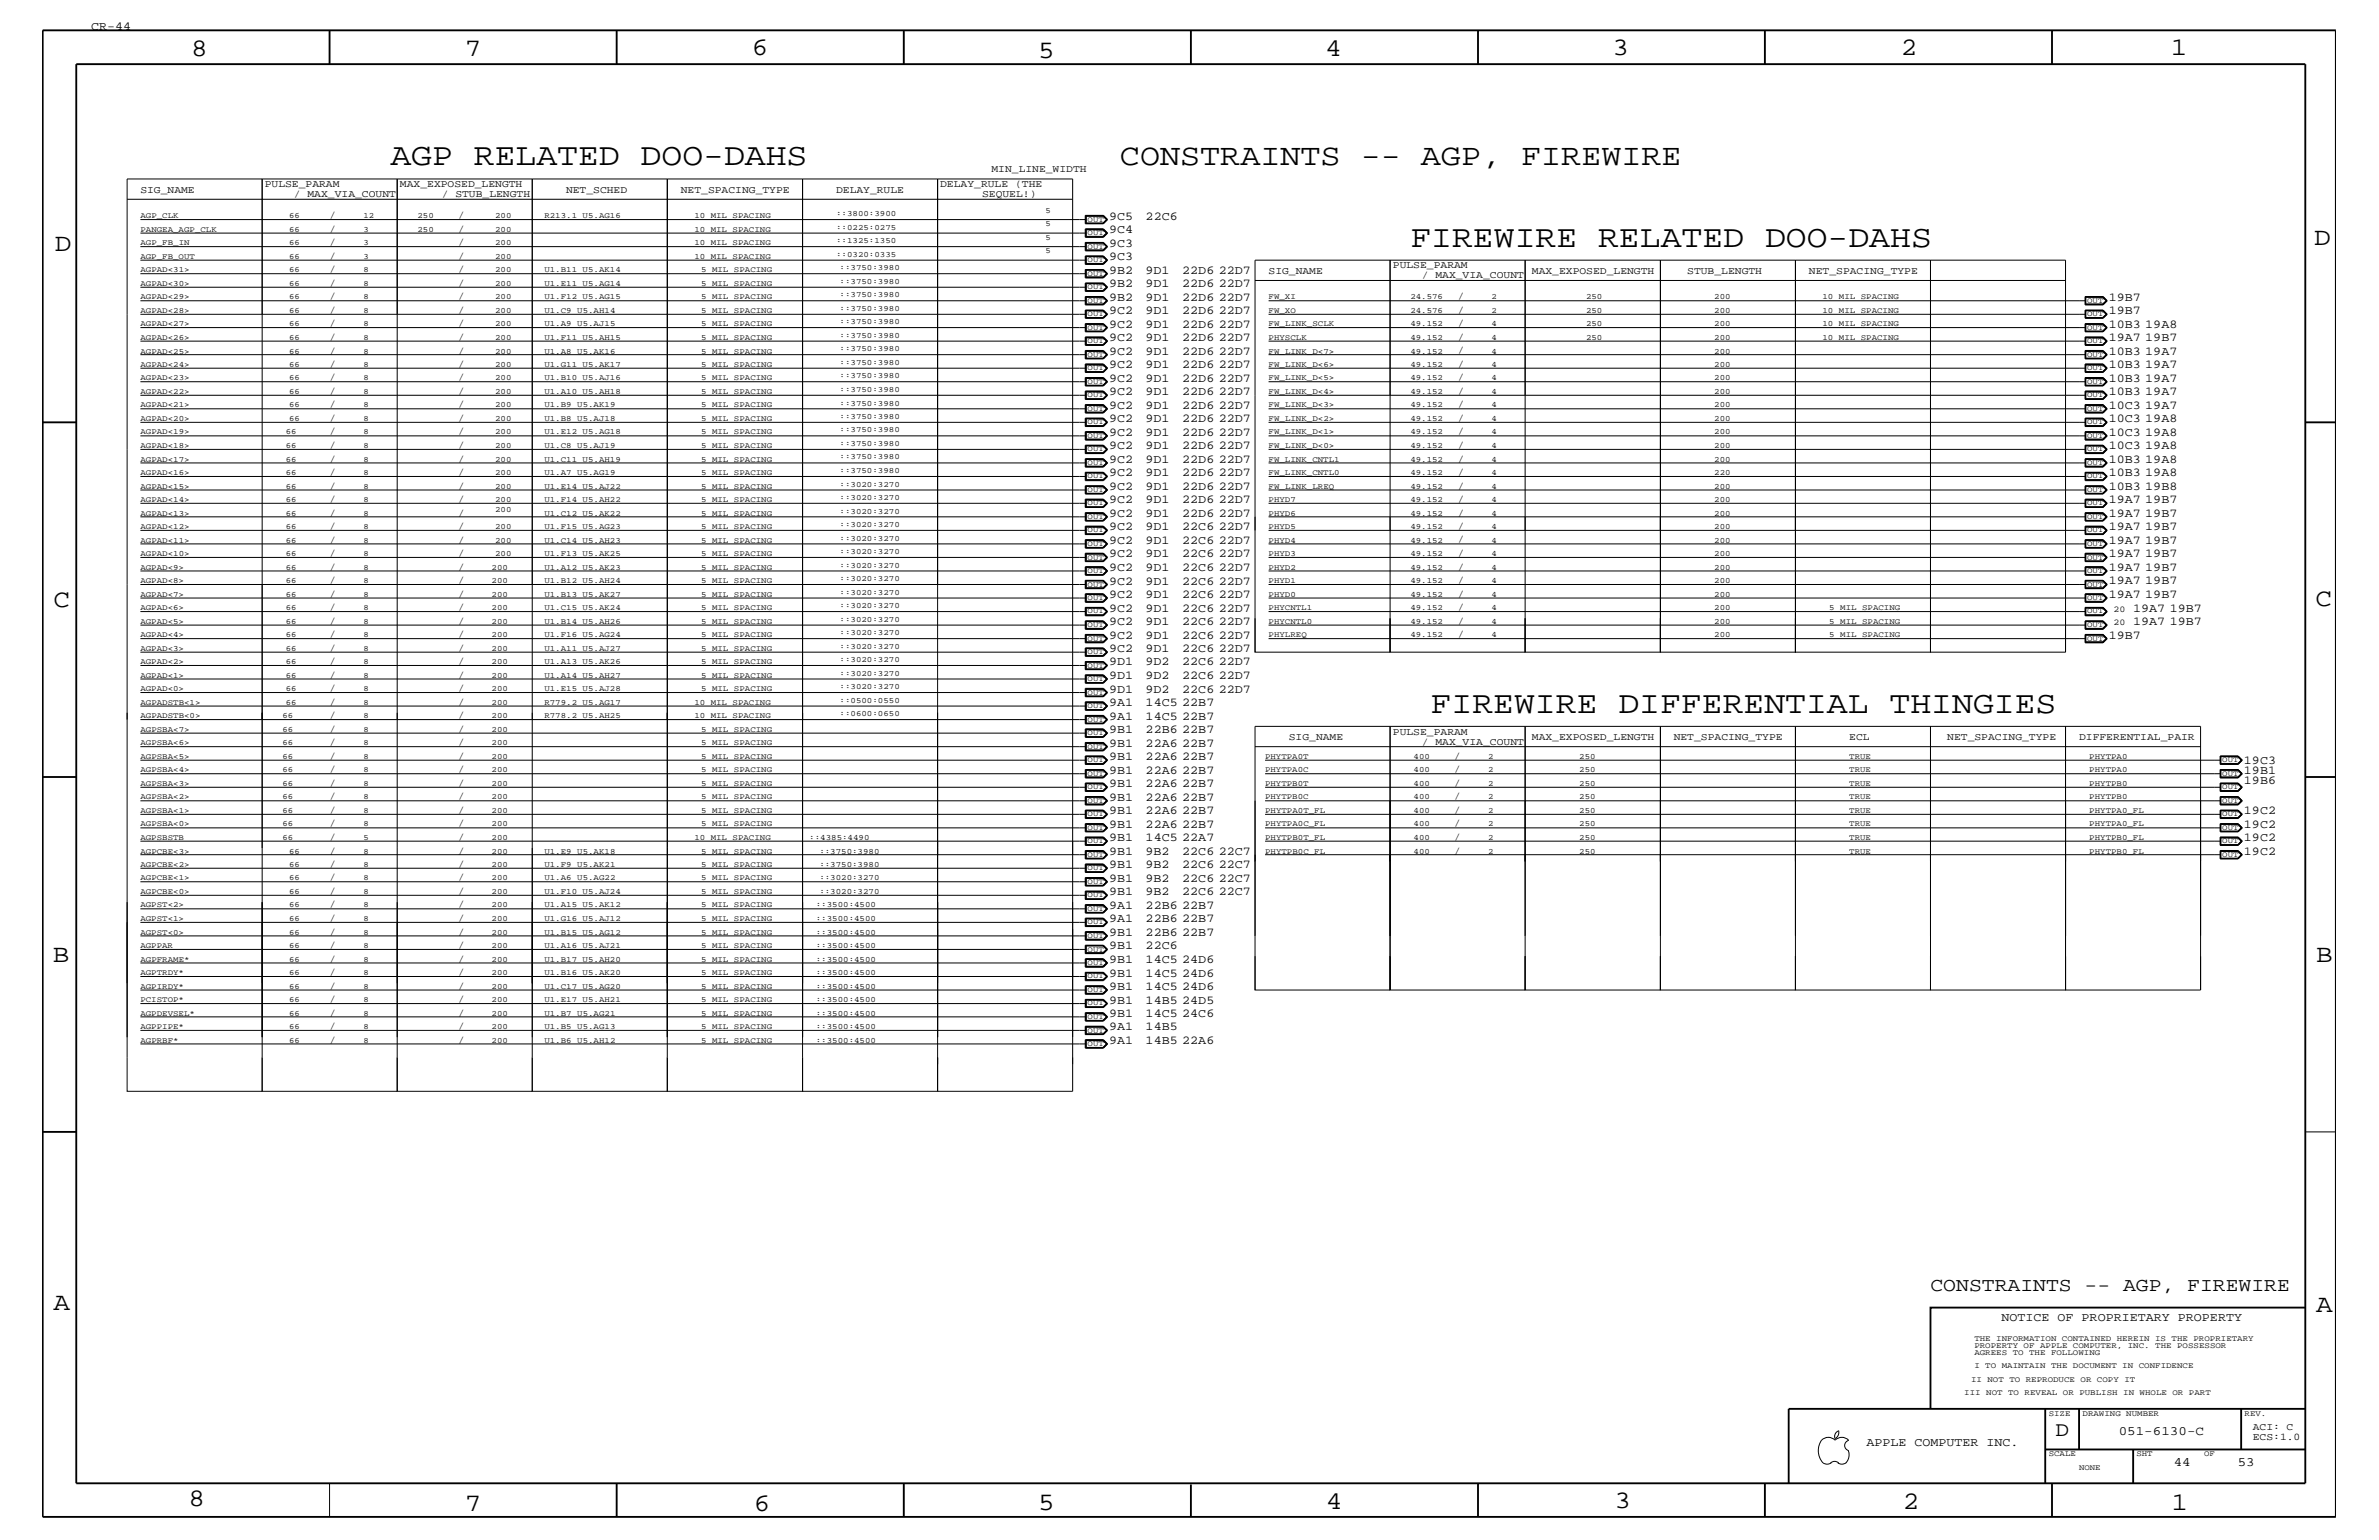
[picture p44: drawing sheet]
<svg xmlns="http://www.w3.org/2000/svg" width="432mm" height="279mm" viewBox="0 0 432 279" stroke-linecap="round" stroke-linejoin="round" font-family="sans-serif">
<defs><g id="words">
<g font-size="5.7">
<text x="70.9" y="30">AGP RELATED DOO-DAHS</text>
<text x="256" y="44.7">FIREWIRE RELATED DOO-DAHS</text>
<text x="259.7" y="129.3">FIREWIRE DIFFERENTIAL THINGIES</text>
</g>
<text font-size="5.5" x="203.3" y="30">CONSTRAINTS -- AGP, FIREWIRE</text>
<g font-size="4.6">
<text x="34.7" y="10.2">8</text>
<text x="84.4" y="10.2">7</text>
<text x="136.4" y="10">6</text>
<text x="188.4" y="10.6">5</text>
<text x="240.5" y="10.2">4</text>
<text x="292.7" y="10">3</text>
<text x="345" y="9.9">2</text>
<text x="394" y="9.9">1</text>
<text x="9.9" y="45.6">D</text>
<text x="420" y="44.5">D</text>
<text x="9.7" y="110.2">C</text>
<text x="420.3" y="110">C</text>
<text x="9.6" y="174.6">B</text>
<text x="420.4" y="174.5">B</text>
<text x="9.7" y="237.7">A</text>
<text x="420.4" y="238.1">A</text>
<text x="34.2" y="273.3">8</text>
<text x="84.4" y="274.1">7</text>
<text x="136.8" y="274.1">6</text>
<text x="188.4" y="273.9">5</text>
<text x="240.7" y="273.8">4</text>
<text x="293" y="273.6">3</text>
<text x="345.4" y="273.8">2</text>
<text x="394.2" y="274">1</text>
</g>
<text font-size="3.8" x="373.1" y="260.5">D</text>
<text font-size="3.5" x="350.4" y="234.1">CONSTRAINTS -- AGP, FIREWIRE</text>
<g font-size="2.3">
<text x="384.6" y="260.4">051-6130-C</text>
<text x="394.5" y="266">44</text>
<text x="406.2" y="266">53</text>
</g>
<g font-size="2.2">
<text x="16.6" y="5.5">CR-44</text>
<text x="201.3" y="39.8">9C5</text>
<text x="207.9" y="39.8">22C6</text>
<text x="201.3" y="42.3">9C4</text>
<text x="201.3" y="47.2">9C3</text>
<text x="201.3" y="44.7">9C3</text>
<text x="201.3" y="52.1">9B2</text>
<text x="201.3" y="49.7">9B2</text>
<text x="207.9" y="52.1">9D1</text>
<text x="207.9" y="49.7">9D1</text>
<text x="214.6" y="52.1">22D6 22D7</text>
<text x="214.6" y="49.7">22D6 22D7</text>
<text x="201.3" y="54.6">9B2</text>
<text x="201.3" y="59.4">9C2</text>
<text x="201.3" y="57">9C2</text>
<text x="207.9" y="54.6">9D1</text>
<text x="207.9" y="59.4">9D1</text>
<text x="207.9" y="57">9D1</text>
<text x="214.6" y="54.6">22D6 22D7</text>
<text x="214.6" y="59.4">22D6 22D7</text>
<text x="214.6" y="57">22D6 22D7</text>
<text x="382.8" y="59.4">10B3 19A8</text>
<text x="382.8" y="57">19B7</text>
<text x="382.8" y="54.6">19B7</text>
<text x="201.3" y="61.9">9C2</text>
<text x="201.3" y="64.3">9C2</text>
<text x="207.9" y="61.9">9D1</text>
<text x="207.9" y="64.3">9D1</text>
<text x="214.6" y="61.9">22D6 22D7</text>
<text x="214.6" y="64.3">22D6 22D7</text>
<text x="382.8" y="64.3">10B3 19A7</text>
<text x="382.8" y="61.9">19A7 19B7</text>
<text x="201.3" y="66.8">9C2</text>
<text x="201.3" y="71.7">9C2</text>
<text x="201.3" y="69.3">9C2</text>
<text x="207.9" y="66.8">9D1</text>
<text x="207.9" y="71.7">9D1</text>
<text x="207.9" y="69.3">9D1</text>
<text x="214.6" y="66.8">22D6 22D7</text>
<text x="214.6" y="71.7">22D6 22D7</text>
<text x="214.6" y="69.3">22D6 22D7</text>
<text x="382.8" y="66.8">10B3 19A7</text>
<text x="382.8" y="71.7">10B3 19A7</text>
<text x="382.8" y="69.3">10B3 19A7</text>
<text x="201.3" y="74.2">9C2</text>
<text x="201.3" y="76.6">9C2</text>
<text x="207.9" y="74.2">9D1</text>
<text x="207.9" y="76.6">9D1</text>
<text x="214.6" y="74.2">22D6 22D7</text>
<text x="214.6" y="76.6">22D6 22D7</text>
<text x="382.8" y="74.2">10C3 19A7</text>
<text x="382.8" y="76.6">10C3 19A8</text>
<text x="201.3" y="79.1">9C2</text>
<text x="201.3" y="84">9C2</text>
<text x="201.3" y="81.5">9C2</text>
<text x="207.9" y="79.1">9D1</text>
<text x="207.9" y="84">9D1</text>
<text x="207.9" y="81.5">9D1</text>
<text x="214.6" y="79.1">22D6 22D7</text>
<text x="214.6" y="84">22D6 22D7</text>
<text x="214.6" y="81.5">22D6 22D7</text>
<text x="382.8" y="84">10B3 19A8</text>
<text x="382.8" y="79.1">10C3 19A8</text>
<text x="382.8" y="81.5">10C3 19A8</text>
<text x="201.3" y="86.4">9C2</text>
<text x="201.3" y="88.9">9C2</text>
<text x="207.9" y="86.4">9D1</text>
<text x="207.9" y="88.9">9D1</text>
<text x="214.6" y="86.4">22D6 22D7</text>
<text x="214.6" y="88.9">22D6 22D7</text>
<text x="382.8" y="86.4">10B3 19A8</text>
<text x="382.8" y="88.9">10B3 19B8</text>
<text x="201.3" y="93.8">9C2</text>
<text x="201.3" y="91.3">9C2</text>
<text x="207.9" y="93.8">9D1</text>
<text x="207.9" y="91.3">9D1</text>
<text x="214.6" y="93.8">22D6 22D7</text>
<text x="214.6" y="91.3">22D6 22D7</text>
<text x="382.8" y="93.8">19A7 19B7</text>
<text x="382.8" y="91.3">19A7 19B7</text>
<text x="201.3" y="101.1">9C2</text>
<text x="201.3" y="96.2">9C2</text>
<text x="201.3" y="98.7">9C2</text>
<text x="207.9" y="101.1">9D1</text>
<text x="207.9" y="96.2">9D1</text>
<text x="207.9" y="98.7">9D1</text>
<text x="214.6" y="101.1">22C6 22D7</text>
<text x="214.6" y="96.2">22C6 22D7</text>
<text x="214.6" y="98.7">22C6 22D7</text>
<text x="382.8" y="101.1">19A7 19B7</text>
<text x="382.8" y="98.7">19A7 19B7</text>
<text x="382.8" y="96.2">19A7 19B7</text>
<text x="201.3" y="106">9C2</text>
<text x="201.3" y="103.6">9C2</text>
<text x="207.9" y="106">9D1</text>
<text x="207.9" y="103.6">9D1</text>
<text x="214.6" y="106">22C6 22D7</text>
<text x="214.6" y="103.6">22C6 22D7</text>
<text x="382.8" y="106">19A7 19B7</text>
<text x="382.8" y="103.6">19A7 19B7</text>
<text x="201.3" y="113.4">9C2</text>
<text x="201.3" y="111">9C2</text>
<text x="201.3" y="108.5">9C2</text>
<text x="207.9" y="113.4">9D1</text>
<text x="207.9" y="111">9D1</text>
<text x="207.9" y="108.5">9D1</text>
<text x="214.6" y="113.4">22C6 22D7</text>
<text x="214.6" y="111">22C6 22D7</text>
<text x="214.6" y="108.5">22C6 22D7</text>
<text x="382.8" y="108.5">19A7 19B7</text>
<text x="387.2" y="113.4">19A7 19B7</text>
<text x="387.2" y="111">19A7 19B7</text>
<text x="201.3" y="118.3">9C2</text>
<text x="201.3" y="115.9">9C2</text>
<text x="207.9" y="118.3">9D1</text>
<text x="207.9" y="115.9">9D1</text>
<text x="214.6" y="118.3">22C6 22D7</text>
<text x="214.6" y="115.9">22C6 22D7</text>
<text x="382.8" y="115.9">19B7</text>
<text x="201.3" y="125.6">9D1</text>
<text x="201.3" y="123.2">9D1</text>
<text x="201.3" y="120.7">9D1</text>
<text x="207.9" y="125.6">9D2</text>
<text x="207.9" y="123.2">9D2</text>
<text x="207.9" y="120.7">9D2</text>
<text x="214.6" y="125.6">22C6 22D7</text>
<text x="214.6" y="123.2">22C6 22D7</text>
<text x="214.6" y="120.7">22C6 22D7</text>
<text x="201.3" y="130.6">9A1</text>
<text x="201.3" y="128.1">9A1</text>
<text x="207.9" y="130.6">14C5 22B7</text>
<text x="207.9" y="128.1">14C5 22B7</text>
<text x="201.3" y="133">9B1</text>
<text x="201.3" y="137.9">9B1</text>
<text x="201.3" y="135.5">9B1</text>
<text x="207.9" y="133">22B6 22B7</text>
<text x="207.9" y="137.9">22A6 22B7</text>
<text x="207.9" y="135.5">22A6 22B7</text>
<text x="201.3" y="140.4">9B1</text>
<text x="201.3" y="142.8">9B1</text>
<text x="207.9" y="140.4">22A6 22B7</text>
<text x="207.9" y="142.8">22A6 22B7</text>
<text x="407.3" y="140.4">19B1</text>
<text x="407.3" y="142.2">19B6</text>
<text x="407.3" y="138.6">19C3</text>
<text x="201.3" y="145.3">9B1</text>
<text x="201.3" y="147.7">9B1</text>
<text x="207.9" y="145.3">22A6 22B7</text>
<text x="207.9" y="147.7">22A6 22B7</text>
<text x="407.3" y="147.7">19C2</text>
<text x="201.3" y="155.1">9B1</text>
<text x="201.3" y="152.6">9B1</text>
<text x="201.3" y="150.2">9B1</text>
<text x="207.9" y="155.1">9B2</text>
<text x="207.9" y="152.6">14C5 22A7</text>
<text x="207.9" y="150.2">22A6 22B7</text>
<text x="214.6" y="155.1">22C6 22C7</text>
<text x="407.3" y="155.1">19C2</text>
<text x="407.3" y="152.6">19C2</text>
<text x="407.3" y="150.2">19C2</text>
<text x="201.3" y="160">9B1</text>
<text x="201.3" y="157.5">9B1</text>
<text x="207.9" y="160">9B2</text>
<text x="207.9" y="157.5">9B2</text>
<text x="214.6" y="160">22C6 22C7</text>
<text x="214.6" y="157.5">22C6 22C7</text>
<text x="201.3" y="167.3">9A1</text>
<text x="201.3" y="162.4">9B1</text>
<text x="201.3" y="164.9">9A1</text>
<text x="207.9" y="162.4">9B2</text>
<text x="207.9" y="167.3">22B6 22B7</text>
<text x="207.9" y="164.9">22B6 22B7</text>
<text x="214.6" y="162.4">22C6 22C7</text>
<text x="201.3" y="169.8">9B1</text>
<text x="201.3" y="172.3">9B1</text>
<text x="207.9" y="169.8">22B6 22B7</text>
<text x="207.9" y="172.3">22C6</text>
<text x="201.3" y="174.7">9B1</text>
<text x="201.3" y="179.6">9B1</text>
<text x="201.3" y="177.2">9B1</text>
<text x="207.9" y="174.7">14C5 24D6</text>
<text x="207.9" y="179.6">14C5 24D6</text>
<text x="207.9" y="177.2">14C5 24D6</text>
<text x="201.3" y="184.5">9B1</text>
<text x="201.3" y="182.1">9B1</text>
<text x="207.9" y="184.5">14C5 24C6</text>
<text x="207.9" y="182.1">14B5 24D5</text>
<text x="201.3" y="186.9">9A1</text>
<text x="201.3" y="189.4">9A1</text>
<text x="207.9" y="186.9">14B5</text>
<text x="207.9" y="189.4">14B5 22A6</text>
<text x="363.3" y="239.7">NOTICE OF PROPRIETARY PROPERTY</text>
<text x="338.8" y="262.3">APPLE COMPUTER INC.</text>
</g>
<g font-size="1.9">
<text x="25.5" y="34.9">SIG_NAME</text>
<text x="48" y="34">PULSE_PARAM</text>
<text x="53.3" y="35.8">/ MAX_VIA_COUNT</text>
<text x="72.6" y="34">MAX_EXPOSED_LENGTH</text>
<text x="80.2" y="35.8">/ STUB_LENGTH</text>
<text x="102.7" y="34.9">NET_SCHED</text>
<text x="123.6" y="34.9">NET_SPACING_TYPE</text>
<text x="151.8" y="34.9">DELAY_RULE</text>
<text x="170.6" y="34">DELAY_RULE (THE</text>
<text x="178.3" y="35.8">SEQUEL!)</text>
<text x="180" y="31.2">MIN_LINE_WIDTH</text>
<text x="59.8" y="39.6">/</text>
<text x="83.1" y="39.6">/</text>
<text x="59.8" y="42">/</text>
<text x="59.8" y="44.5">/</text>
<text x="59.8" y="47">/</text>
<text x="83.1" y="47">/</text>
<text x="83.1" y="44.5">/</text>
<text x="83.1" y="42">/</text>
<text x="59.8" y="51.9">/</text>
<text x="59.8" y="49.4">/</text>
<text x="83.1" y="49.4">/</text>
<text x="83.1" y="51.9">/</text>
<text x="230.3" y="49.7">SIG_NAME</text>
<text x="252.8" y="48.7">PULSE_PARAM</text>
<text x="258.1" y="50.5">/ MAX_VIA_COUNT</text>
<text x="278" y="49.7">MAX_EXPOSED_LENGTH</text>
<text x="306.2" y="49.7">STUB_LENGTH</text>
<text x="328.3" y="49.7">NET_SPACING_TYPE</text>
<text x="59.8" y="59.2">/</text>
<text x="59.8" y="56.8">/</text>
<text x="59.8" y="54.3">/</text>
<text x="83.1" y="54.3">/</text>
<text x="83.1" y="56.8">/</text>
<text x="83.1" y="59.2">/</text>
<text x="264.6" y="56.8">/</text>
<text x="264.6" y="59.2">/</text>
<text x="264.6" y="54.3">/</text>
<text x="59.8" y="64.1">/</text>
<text x="59.8" y="61.7">/</text>
<text x="83.1" y="61.7">/</text>
<text x="83.1" y="64.1">/</text>
<text x="264.6" y="61.7">/</text>
<text x="264.6" y="64.1">/</text>
<text x="59.8" y="66.6">/</text>
<text x="59.8" y="69">/</text>
<text x="59.8" y="71.5">/</text>
<text x="83.1" y="71.5">/</text>
<text x="83.1" y="69">/</text>
<text x="83.1" y="66.6">/</text>
<text x="264.6" y="66.5">/</text>
<text x="264.6" y="69">/</text>
<text x="264.6" y="71.5">/</text>
<text x="59.8" y="76.4">/</text>
<text x="59.8" y="73.9">/</text>
<text x="83.1" y="73.9">/</text>
<text x="83.1" y="76.4">/</text>
<text x="264.6" y="73.9">/</text>
<text x="264.6" y="76.4">/</text>
<text x="59.8" y="83.7">/</text>
<text x="59.8" y="81.3">/</text>
<text x="59.8" y="78.8">/</text>
<text x="83.1" y="78.8">/</text>
<text x="83.1" y="81.3">/</text>
<text x="83.1" y="83.7">/</text>
<text x="264.6" y="78.8">/</text>
<text x="264.6" y="81.3">/</text>
<text x="264.6" y="83.7">/</text>
<text x="59.8" y="88.6">/</text>
<text x="59.8" y="86.2">/</text>
<text x="83.1" y="86.2">/</text>
<text x="83.1" y="88.6">/</text>
<text x="264.6" y="86.2">/</text>
<text x="264.6" y="88.6">/</text>
<text x="59.8" y="91.1">/</text>
<text x="59.8" y="93.6">/</text>
<text x="59.8" y="96">/</text>
<text x="83.1" y="96">/</text>
<text x="83.1" y="93.6">/</text>
<text x="83.1" y="91.1">/</text>
<text x="264.6" y="91.1">/</text>
<text x="264.6" y="96">/</text>
<text x="264.6" y="93.6">/</text>
<text x="59.8" y="98.4">/</text>
<text x="59.8" y="100.9">/</text>
<text x="83.1" y="100.9">/</text>
<text x="83.1" y="98.4">/</text>
<text x="264.6" y="100.9">/</text>
<text x="264.6" y="98.4">/</text>
<text x="59.8" y="105.8">/</text>
<text x="59.8" y="103.3">/</text>
<text x="83.1" y="103.3">/</text>
<text x="83.1" y="105.8">/</text>
<text x="264.6" y="103.3">/</text>
<text x="264.6" y="105.8">/</text>
<text x="59.8" y="113.2">/</text>
<text x="59.8" y="110.7">/</text>
<text x="59.8" y="108.2">/</text>
<text x="83.1" y="108.2">/</text>
<text x="83.1" y="110.7">/</text>
<text x="83.1" y="113.2">/</text>
<text x="264.6" y="108.2">/</text>
<text x="264.6" y="110.7">/</text>
<text x="264.6" y="113.2">/</text>
<text x="59.8" y="115.6">/</text>
<text x="59.8" y="118.1">/</text>
<text x="83.1" y="118.1">/</text>
<text x="83.1" y="115.6">/</text>
<text x="264.6" y="115.6">/</text>
<text x="59.8" y="120.5">/</text>
<text x="59.8" y="123">/</text>
<text x="59.8" y="125.4">/</text>
<text x="83.1" y="125.4">/</text>
<text x="83.1" y="123">/</text>
<text x="83.1" y="120.5">/</text>
<text x="59.8" y="127.8">/</text>
<text x="59.8" y="130.3">/</text>
<text x="83.1" y="130.3">/</text>
<text x="83.1" y="127.8">/</text>
<text x="59.8" y="132.8">/</text>
<text x="59.8" y="135.2">/</text>
<text x="59.8" y="137.7">/</text>
<text x="83.1" y="137.7">/</text>
<text x="83.1" y="135.2">/</text>
<text x="83.1" y="132.8">/</text>
<text x="233.9" y="134.2">SIG_NAME</text>
<text x="252.8" y="133.3">PULSE_PARAM</text>
<text x="258.1" y="135.1">/ MAX_VIA_COUNT</text>
<text x="263.9" y="137.7">/</text>
<text x="278" y="134.2">MAX_EXPOSED_LENGTH</text>
<text x="303.8" y="134.2">NET_SPACING_TYPE</text>
<text x="335.7" y="134.2">ECL</text>
<text x="353.4" y="134.2">NET_SPACING_TYPE</text>
<text x="377.4" y="134.2">DIFFERENTIAL_PAIR</text>
<text x="59.8" y="140.1">/</text>
<text x="59.8" y="142.6">/</text>
<text x="83.1" y="142.6">/</text>
<text x="83.1" y="140.1">/</text>
<text x="263.9" y="140.1">/</text>
<text x="263.9" y="142.6">/</text>
<text x="59.8" y="145">/</text>
<text x="59.8" y="147.5">/</text>
<text x="59.8" y="149.9">/</text>
<text x="83.1" y="149.9">/</text>
<text x="83.1" y="147.5">/</text>
<text x="83.1" y="145">/</text>
<text x="263.9" y="145">/</text>
<text x="263.9" y="147.5">/</text>
<text x="263.9" y="149.9">/</text>
<text x="59.8" y="152.4">/</text>
<text x="59.8" y="154.9">/</text>
<text x="83.1" y="154.9">/</text>
<text x="83.1" y="152.4">/</text>
<text x="263.9" y="152.4">/</text>
<text x="263.9" y="154.9">/</text>
<text x="59.8" y="157.3">/</text>
<text x="59.8" y="159.7">/</text>
<text x="83.1" y="159.7">/</text>
<text x="83.1" y="157.3">/</text>
<text x="59.8" y="162.2">/</text>
<text x="59.8" y="164.6">/</text>
<text x="59.8" y="167.1">/</text>
<text x="83.1" y="167.1">/</text>
<text x="83.1" y="164.6">/</text>
<text x="83.1" y="162.2">/</text>
<text x="59.8" y="169.5">/</text>
<text x="59.8" y="172">/</text>
<text x="83.1" y="172">/</text>
<text x="83.1" y="169.5">/</text>
<text x="59.8" y="174.5">/</text>
<text x="59.8" y="176.9">/</text>
<text x="59.8" y="179.4">/</text>
<text x="83.1" y="179.4">/</text>
<text x="83.1" y="176.9">/</text>
<text x="83.1" y="174.5">/</text>
<text x="59.8" y="181.8">/</text>
<text x="59.8" y="184.3">/</text>
<text x="83.1" y="184.3">/</text>
<text x="83.1" y="181.8">/</text>
<text x="59.8" y="189.1">/</text>
<text x="59.8" y="186.7">/</text>
<text x="83.1" y="186.7">/</text>
<text x="83.1" y="189.1">/</text>
<text x="408.9" y="261.2">ECS:1.0</text>
<text x="408.9" y="259.4">ACI: C</text>
</g>
<g font-size="1.6">
<text x="383.6" y="113.4">20</text>
<text x="383.6" y="111">20</text>
</g>
<g font-size="1.5">
<text x="25.5" y="39.6">AGP_CLK</text>
<text x="52.5" y="39.6">66</text>
<text x="66" y="39.6">12</text>
<text x="75.8" y="39.6">250</text>
<text x="89.9" y="39.6">200</text>
<text x="98.8" y="39.6">R213.1 U5.AG16</text>
<text x="126" y="39.6">10 MIL SPACING</text>
<text x="151.8" y="39.2">::3800:3900</text>
<text x="151.8" y="41.7">::0225:0275</text>
<text x="189.8" y="38.6">5</text>
<text x="189.8" y="41.1">5</text>
<text x="197.4" y="40.2">OUT</text>
<text x="25.5" y="42">PANGEA_AGP_CLK</text>
<text x="25.5" y="46.9">AGP_FB_OUT</text>
<text x="25.5" y="44.5">AGP_FB_IN</text>
<text x="52.5" y="42">66</text>
<text x="52.5" y="46.9">66</text>
<text x="52.5" y="44.5">66</text>
<text x="66" y="42">3</text>
<text x="66" y="46.9">3</text>
<text x="66" y="44.5">3</text>
<text x="75.8" y="42">250</text>
<text x="89.9" y="46.9">200</text>
<text x="89.9" y="44.5">200</text>
<text x="89.9" y="42">200</text>
<text x="126" y="42">10 MIL SPACING</text>
<text x="126" y="46.9">10 MIL SPACING</text>
<text x="126" y="44.5">10 MIL SPACING</text>
<text x="151.8" y="46.6">::0320:0335</text>
<text x="151.8" y="44.1">::1325:1350</text>
<text x="189.8" y="46">5</text>
<text x="189.8" y="43.5">5</text>
<text x="197.4" y="47.6">OUT</text>
<text x="197.4" y="42.7">OUT</text>
<text x="197.4" y="45.1">OUT</text>
<text x="25.5" y="51.9">AGPAD&lt;30&gt;</text>
<text x="25.5" y="49.4">AGPAD&lt;31&gt;</text>
<text x="52.5" y="51.9">66</text>
<text x="52.5" y="49.4">66</text>
<text x="66" y="51.9">8</text>
<text x="66" y="49.4">8</text>
<text x="89.9" y="51.9">200</text>
<text x="89.9" y="49.4">200</text>
<text x="98.8" y="51.9">U1.E11 U5.AG14</text>
<text x="98.8" y="49.4">U1.B11 U5.AK14</text>
<text x="127.3" y="51.9">5 MIL SPACING</text>
<text x="127.3" y="49.4">5 MIL SPACING</text>
<text x="152.4" y="51.5">::3750:3980</text>
<text x="152.4" y="53.9">::3750:3980</text>
<text x="152.4" y="49">::3750:3980</text>
<text x="197.4" y="52.5">OUT</text>
<text x="197.4" y="50">OUT</text>
<text x="25.5" y="54.3">AGPAD&lt;29&gt;</text>
<text x="25.5" y="59.2">AGPAD&lt;27&gt;</text>
<text x="25.5" y="56.8">AGPAD&lt;28&gt;</text>
<text x="52.5" y="54.3">66</text>
<text x="52.5" y="59.2">66</text>
<text x="52.5" y="56.8">66</text>
<text x="66" y="54.3">8</text>
<text x="66" y="59.2">8</text>
<text x="66" y="56.8">8</text>
<text x="89.9" y="59.2">200</text>
<text x="89.9" y="56.8">200</text>
<text x="89.9" y="54.3">200</text>
<text x="98.8" y="54.3">U1.F12 U5.AG15</text>
<text x="98.8" y="59.2">U1.A9 U5.AJ15</text>
<text x="98.8" y="56.8">U1.C9 U5.AH14</text>
<text x="127.3" y="54.3">5 MIL SPACING</text>
<text x="127.3" y="59.2">5 MIL SPACING</text>
<text x="127.3" y="56.8">5 MIL SPACING</text>
<text x="152.4" y="58.8">::3750:3980</text>
<text x="152.4" y="56.4">::3750:3980</text>
<text x="197.4" y="57.4">OUT</text>
<text x="197.4" y="59.8">OUT</text>
<text x="197.4" y="54.9">OUT</text>
<text x="230.3" y="59.2">FW_LINK_SCLK</text>
<text x="230.3" y="56.8">FW_XO</text>
<text x="230.3" y="54.3">FW_XI</text>
<text x="256" y="59.2">49.152</text>
<text x="256" y="56.8">24.576</text>
<text x="256" y="54.3">24.576</text>
<text x="270.7" y="59.2">4</text>
<text x="270.7" y="56.8">2</text>
<text x="270.7" y="54.3">2</text>
<text x="287.9" y="59.2">250</text>
<text x="287.9" y="56.8">250</text>
<text x="287.9" y="54.3">250</text>
<text x="311.1" y="59.2">200</text>
<text x="311.1" y="56.8">200</text>
<text x="311.1" y="54.3">200</text>
<text x="330.8" y="59.2">10 MIL SPACING</text>
<text x="330.8" y="56.8">10 MIL SPACING</text>
<text x="330.8" y="54.3">10 MIL SPACING</text>
<text x="378.8" y="54.9">OUT</text>
<text x="378.8" y="57.4">OUT</text>
<text x="378.8" y="59.8">OUT</text>
<text x="25.5" y="61.7">AGPAD&lt;26&gt;</text>
<text x="25.5" y="64.1">AGPAD&lt;25&gt;</text>
<text x="52.5" y="61.7">66</text>
<text x="52.5" y="64.1">66</text>
<text x="66" y="61.7">8</text>
<text x="66" y="64.1">8</text>
<text x="89.9" y="61.7">200</text>
<text x="89.9" y="64.1">200</text>
<text x="98.8" y="61.7">U1.F11 U5.AH15</text>
<text x="98.8" y="64.1">U1.A8 U5.AK16</text>
<text x="127.3" y="61.7">5 MIL SPACING</text>
<text x="127.3" y="64.1">5 MIL SPACING</text>
<text x="152.4" y="61.3">::3750:3980</text>
<text x="152.4" y="63.8">::3750:3980</text>
<text x="197.4" y="64.7">OUT</text>
<text x="197.4" y="62.3">OUT</text>
<text x="230.3" y="64.1">FW_LINK_D&lt;7&gt;</text>
<text x="230.3" y="61.7">PHYSCLK</text>
<text x="256" y="64.1">49.152</text>
<text x="256" y="61.7">49.152</text>
<text x="270.7" y="64.1">4</text>
<text x="270.7" y="61.7">4</text>
<text x="287.9" y="61.7">250</text>
<text x="311.1" y="64.1">200</text>
<text x="311.1" y="61.7">200</text>
<text x="330.8" y="61.7">10 MIL SPACING</text>
<text x="378.8" y="62.3">OUT</text>
<text x="378.8" y="64.7">OUT</text>
<text x="25.5" y="66.5">AGPAD&lt;24&gt;</text>
<text x="25.5" y="71.5">AGPAD&lt;22&gt;</text>
<text x="25.5" y="69">AGPAD&lt;23&gt;</text>
<text x="52.5" y="66.5">66</text>
<text x="52.5" y="71.5">66</text>
<text x="52.5" y="69">66</text>
<text x="66" y="66.5">8</text>
<text x="66" y="71.5">8</text>
<text x="66" y="69">8</text>
<text x="89.9" y="66.5">200</text>
<text x="89.9" y="71.5">200</text>
<text x="89.9" y="69">200</text>
<text x="98.8" y="66.5">U1.G11 U5.AK17</text>
<text x="98.8" y="71.5">U1.A10 U5.AH18</text>
<text x="98.8" y="69">U1.B10 U5.AJ16</text>
<text x="127.3" y="66.5">5 MIL SPACING</text>
<text x="127.3" y="71.5">5 MIL SPACING</text>
<text x="127.3" y="69">5 MIL SPACING</text>
<text x="152.4" y="66.2">::3750:3980</text>
<text x="152.4" y="71.1">::3750:3980</text>
<text x="152.4" y="68.7">::3750:3980</text>
<text x="197.4" y="69.6">OUT</text>
<text x="197.4" y="67.2">OUT</text>
<text x="230.3" y="66.5">FW_LINK_D&lt;6&gt;</text>
<text x="230.3" y="71.5">FW_LINK_D&lt;4&gt;</text>
<text x="230.3" y="69">FW_LINK_D&lt;5&gt;</text>
<text x="256" y="66.5">49.152</text>
<text x="256" y="71.5">49.152</text>
<text x="256" y="69">49.152</text>
<text x="270.7" y="66.5">4</text>
<text x="270.7" y="71.5">4</text>
<text x="270.7" y="69">4</text>
<text x="311.1" y="66.5">200</text>
<text x="311.1" y="71.5">200</text>
<text x="311.1" y="69">200</text>
<text x="378.8" y="67.2">OUT</text>
<text x="378.8" y="69.6">OUT</text>
<text x="25.5" y="73.9">AGPAD&lt;21&gt;</text>
<text x="25.5" y="76.4">AGPAD&lt;20&gt;</text>
<text x="52.5" y="73.9">66</text>
<text x="52.5" y="76.4">66</text>
<text x="66" y="73.9">8</text>
<text x="66" y="76.4">8</text>
<text x="89.9" y="73.9">200</text>
<text x="89.9" y="76.4">200</text>
<text x="98.8" y="73.9">U1.B9 U5.AK19</text>
<text x="98.8" y="76.4">U1.B8 U5.AJ18</text>
<text x="127.3" y="73.9">5 MIL SPACING</text>
<text x="127.3" y="76.4">5 MIL SPACING</text>
<text x="152.4" y="73.6">::3750:3980</text>
<text x="152.4" y="76">::3750:3980</text>
<text x="197.4" y="77">OUT</text>
<text x="197.4" y="74.5">OUT</text>
<text x="197.4" y="72.1">OUT</text>
<text x="230.3" y="73.9">FW_LINK_D&lt;3&gt;</text>
<text x="230.3" y="76.4">FW_LINK_D&lt;2&gt;</text>
<text x="256" y="73.9">49.152</text>
<text x="256" y="76.4">49.152</text>
<text x="270.7" y="73.9">4</text>
<text x="270.7" y="76.4">4</text>
<text x="311.1" y="73.9">200</text>
<text x="311.1" y="76.4">200</text>
<text x="378.8" y="77">OUT</text>
<text x="378.8" y="74.5">OUT</text>
<text x="378.8" y="72.1">OUT</text>
<text x="25.5" y="78.8">AGPAD&lt;19&gt;</text>
<text x="25.5" y="83.7">AGPAD&lt;17&gt;</text>
<text x="25.5" y="81.3">AGPAD&lt;18&gt;</text>
<text x="51.9" y="78.8">66</text>
<text x="51.9" y="83.7">66</text>
<text x="51.9" y="81.3">66</text>
<text x="66" y="81.3">8</text>
<text x="66" y="78.8">8</text>
<text x="66" y="83.7">8</text>
<text x="89.9" y="78.8">200</text>
<text x="89.9" y="83.7">200</text>
<text x="89.9" y="81.3">200</text>
<text x="98.8" y="78.8">U1.E12 U5.AG18</text>
<text x="98.8" y="83.7">U1.C11 U5.AH19</text>
<text x="98.8" y="81.3">U1.C8 U5.AJ19</text>
<text x="127.3" y="78.8">5 MIL SPACING</text>
<text x="127.3" y="83.7">5 MIL SPACING</text>
<text x="127.3" y="81.3">5 MIL SPACING</text>
<text x="152.4" y="78.4">::3750:3980</text>
<text x="152.4" y="83.4">::3750:3980</text>
<text x="152.4" y="80.9">::3750:3980</text>
<text x="197.4" y="81.9">OUT</text>
<text x="197.4" y="79.5">OUT</text>
<text x="230.3" y="83.7">FW_LINK_CNTL1</text>
<text x="230.3" y="78.8">FW_LINK_D&lt;1&gt;</text>
<text x="230.3" y="81.3">FW_LINK_D&lt;0&gt;</text>
<text x="256" y="83.7">49.152</text>
<text x="256" y="78.8">49.152</text>
<text x="256" y="81.3">49.152</text>
<text x="270.7" y="83.7">4</text>
<text x="270.7" y="78.8">4</text>
<text x="270.7" y="81.3">4</text>
<text x="311.1" y="83.7">200</text>
<text x="311.1" y="78.8">200</text>
<text x="311.1" y="81.3">200</text>
<text x="378.8" y="81.9">OUT</text>
<text x="378.8" y="79.5">OUT</text>
<text x="25.5" y="86.2">AGPAD&lt;16&gt;</text>
<text x="25.5" y="88.6">AGPAD&lt;15&gt;</text>
<text x="51.9" y="86.2">66</text>
<text x="51.9" y="88.6">66</text>
<text x="66" y="86.2">8</text>
<text x="66" y="88.6">8</text>
<text x="89.9" y="86.2">200</text>
<text x="89.9" y="88.6">200</text>
<text x="98.8" y="86.2">U1.A7 U5.AG19</text>
<text x="98.8" y="88.6">U1.E14 U5.AJ22</text>
<text x="127.3" y="86.2">5 MIL SPACING</text>
<text x="127.3" y="88.6">5 MIL SPACING</text>
<text x="152.4" y="85.8">::3750:3980</text>
<text x="152.4" y="88.3">::3020:3270</text>
<text x="197.4" y="89.2">OUT</text>
<text x="197.4" y="86.8">OUT</text>
<text x="197.4" y="84.3">OUT</text>
<text x="230.3" y="86.2">FW_LINK_CNTL0</text>
<text x="230.3" y="88.6">FW_LINK_LREQ</text>
<text x="256" y="86.2">49.152</text>
<text x="256" y="88.6">49.152</text>
<text x="270.7" y="86.2">4</text>
<text x="270.7" y="88.6">4</text>
<text x="311.1" y="86.2">220</text>
<text x="311.1" y="88.6">200</text>
<text x="378.8" y="84.3">OUT</text>
<text x="378.8" y="89.2">OUT</text>
<text x="378.8" y="86.8">OUT</text>
<text x="25.5" y="96">AGPAD&lt;12&gt;</text>
<text x="25.5" y="93.6">AGPAD&lt;13&gt;</text>
<text x="25.5" y="91.1">AGPAD&lt;14&gt;</text>
<text x="51.9" y="96">66</text>
<text x="51.9" y="93.6">66</text>
<text x="51.9" y="91.1">66</text>
<text x="66" y="96">8</text>
<text x="66" y="93.6">8</text>
<text x="66" y="91.1">8</text>
<text x="89.9" y="96">200</text>
<text x="89.9" y="92.9">200</text>
<text x="89.9" y="91.1">200</text>
<text x="98.8" y="96">U1.F15 U5.AG23</text>
<text x="98.8" y="93.6">U1.C12 U5.AK22</text>
<text x="98.8" y="91.1">U1.F14 U5.AH22</text>
<text x="127.3" y="96">5 MIL SPACING</text>
<text x="127.3" y="93.6">5 MIL SPACING</text>
<text x="127.3" y="91.1">5 MIL SPACING</text>
<text x="152.4" y="95.6">::3020:3270</text>
<text x="152.4" y="93.2">::3020:3270</text>
<text x="152.4" y="90.7">::3020:3270</text>
<text x="197.4" y="94.1">OUT</text>
<text x="197.4" y="91.7">OUT</text>
<text x="230.3" y="96">PHYD5</text>
<text x="230.3" y="93.6">PHYD6</text>
<text x="230.3" y="91.1">PHYD7</text>
<text x="256" y="96">49.152</text>
<text x="256" y="93.6">49.152</text>
<text x="256" y="91.1">49.152</text>
<text x="270.7" y="96">4</text>
<text x="270.7" y="93.6">4</text>
<text x="270.7" y="91.1">4</text>
<text x="311.1" y="96">200</text>
<text x="311.1" y="93.6">200</text>
<text x="311.1" y="91.1">200</text>
<text x="378.8" y="91.7">OUT</text>
<text x="378.8" y="94.1">OUT</text>
<text x="25.5" y="100.9">AGPAD&lt;10&gt;</text>
<text x="25.5" y="98.4">AGPAD&lt;11&gt;</text>
<text x="51.9" y="100.9">66</text>
<text x="51.9" y="98.4">66</text>
<text x="66" y="100.9">8</text>
<text x="66" y="98.4">8</text>
<text x="89.9" y="100.9">200</text>
<text x="89.9" y="98.4">200</text>
<text x="98.8" y="100.9">U1.F13 U5.AK25</text>
<text x="98.8" y="98.4">U1.C14 U5.AH23</text>
<text x="127.3" y="100.9">5 MIL SPACING</text>
<text x="127.3" y="98.4">5 MIL SPACING</text>
<text x="152.4" y="100.5">::3020:3270</text>
<text x="152.4" y="98.1">::3020:3270</text>
<text x="197.4" y="99.1">OUT</text>
<text x="197.4" y="101.5">OUT</text>
<text x="197.4" y="96.6">OUT</text>
<text x="230.3" y="100.9">PHYD3</text>
<text x="230.3" y="98.4">PHYD4</text>
<text x="256" y="100.9">49.152</text>
<text x="256" y="98.4">49.152</text>
<text x="270.7" y="100.9">4</text>
<text x="270.7" y="98.4">4</text>
<text x="311.1" y="100.9">200</text>
<text x="311.1" y="98.4">200</text>
<text x="378.8" y="96.6">OUT</text>
<text x="378.8" y="99.1">OUT</text>
<text x="378.8" y="101.5">OUT</text>
<text x="25.5" y="105.8">AGPAD&lt;8&gt;</text>
<text x="25.5" y="103.3">AGPAD&lt;9&gt;</text>
<text x="51.9" y="105.8">66</text>
<text x="51.9" y="103.3">66</text>
<text x="66" y="105.8">8</text>
<text x="66" y="103.3">8</text>
<text x="89.2" y="105.8">200</text>
<text x="89.2" y="103.3">200</text>
<text x="98.8" y="105.8">U1.B12 U5.AH24</text>
<text x="98.8" y="103.3">U1.A12 U5.AK23</text>
<text x="127.3" y="105.8">5 MIL SPACING</text>
<text x="127.3" y="103.3">5 MIL SPACING</text>
<text x="152.4" y="107.9">::3020:3270</text>
<text x="152.4" y="105.4">::3020:3270</text>
<text x="152.4" y="103">::3020:3270</text>
<text x="197.4" y="106.4">OUT</text>
<text x="197.4" y="104">OUT</text>
<text x="230.3" y="105.8">PHYD1</text>
<text x="230.3" y="103.3">PHYD2</text>
<text x="256" y="105.8">49.152</text>
<text x="256" y="103.3">49.152</text>
<text x="270.7" y="105.8">4</text>
<text x="270.7" y="103.3">4</text>
<text x="311.1" y="105.8">200</text>
<text x="311.1" y="103.3">200</text>
<text x="378.8" y="106.4">OUT</text>
<text x="378.8" y="104">OUT</text>
<text x="25.5" y="113.2">AGPAD&lt;5&gt;</text>
<text x="25.5" y="110.7">AGPAD&lt;6&gt;</text>
<text x="25.5" y="108.2">AGPAD&lt;7&gt;</text>
<text x="51.9" y="113.2">66</text>
<text x="51.9" y="110.7">66</text>
<text x="51.9" y="108.2">66</text>
<text x="66" y="113.2">8</text>
<text x="66" y="110.7">8</text>
<text x="66" y="108.2">8</text>
<text x="89.2" y="113.2">200</text>
<text x="89.2" y="110.7">200</text>
<text x="89.2" y="108.2">200</text>
<text x="98.8" y="113.2">U1.B14 U5.AH26</text>
<text x="98.8" y="110.7">U1.C15 U5.AK24</text>
<text x="98.8" y="108.2">U1.B13 U5.AK27</text>
<text x="127.3" y="113.2">5 MIL SPACING</text>
<text x="127.3" y="110.7">5 MIL SPACING</text>
<text x="127.3" y="108.2">5 MIL SPACING</text>
<text x="152.4" y="112.8">::3020:3270</text>
<text x="152.4" y="110.3">::3020:3270</text>
<text x="197.4" y="113.7">OUT</text>
<text x="197.4" y="111.3">OUT</text>
<text x="197.4" y="108.9">OUT</text>
<text x="230.3" y="113.2">PHYCNTL0</text>
<text x="230.3" y="110.7">PHYCNTL1</text>
<text x="230.3" y="108.2">PHYD0</text>
<text x="256" y="113.2">49.152</text>
<text x="256" y="110.7">49.152</text>
<text x="256" y="108.2">49.152</text>
<text x="270.7" y="113.2">4</text>
<text x="270.7" y="110.7">4</text>
<text x="270.7" y="108.2">4</text>
<text x="311.1" y="113.2">200</text>
<text x="311.1" y="110.7">200</text>
<text x="311.1" y="108.2">200</text>
<text x="332" y="113.2">5 MIL SPACING</text>
<text x="332" y="110.7">5 MIL SPACING</text>
<text x="378.8" y="108.9">OUT</text>
<text x="378.8" y="113.7">OUT</text>
<text x="378.8" y="111.3">OUT</text>
<text x="25.5" y="118.1">AGPAD&lt;3&gt;</text>
<text x="25.5" y="115.6">AGPAD&lt;4&gt;</text>
<text x="51.9" y="118.1">66</text>
<text x="51.9" y="115.6">66</text>
<text x="66" y="118.1">8</text>
<text x="66" y="115.6">8</text>
<text x="89.2" y="118.1">200</text>
<text x="89.2" y="115.6">200</text>
<text x="98.8" y="118.1">U1.A11 U5.AJ27</text>
<text x="98.8" y="115.6">U1.F16 U5.AG24</text>
<text x="127.3" y="118.1">5 MIL SPACING</text>
<text x="127.3" y="115.6">5 MIL SPACING</text>
<text x="152.4" y="117.7">::3020:3270</text>
<text x="152.4" y="115.2">::3020:3270</text>
<text x="197.4" y="118.7">OUT</text>
<text x="197.4" y="116.2">OUT</text>
<text x="230.3" y="115.6">PHYLREQ</text>
<text x="256" y="115.6">49.152</text>
<text x="270.7" y="115.6">4</text>
<text x="311.1" y="115.6">200</text>
<text x="332" y="115.6">5 MIL SPACING</text>
<text x="378.8" y="116.2">OUT</text>
<text x="25.5" y="125.4">AGPAD&lt;0&gt;</text>
<text x="25.5" y="123">AGPAD&lt;1&gt;</text>
<text x="25.5" y="120.5">AGPAD&lt;2&gt;</text>
<text x="51.9" y="125.4">66</text>
<text x="51.9" y="123">66</text>
<text x="51.9" y="120.5">66</text>
<text x="66" y="125.4">8</text>
<text x="66" y="123">8</text>
<text x="66" y="120.5">8</text>
<text x="89.2" y="125.4">200</text>
<text x="89.2" y="123">200</text>
<text x="89.2" y="120.5">200</text>
<text x="98.8" y="125.4">U1.E15 U5.AJ28</text>
<text x="98.8" y="123">U1.A14 U5.AH27</text>
<text x="98.8" y="120.5">U1.A13 U5.AK26</text>
<text x="127.3" y="125.4">5 MIL SPACING</text>
<text x="127.3" y="123">5 MIL SPACING</text>
<text x="127.3" y="120.5">5 MIL SPACING</text>
<text x="152.4" y="125.1">::3020:3270</text>
<text x="152.4" y="122.6">::3020:3270</text>
<text x="152.4" y="120.1">::3020:3270</text>
<text x="197.4" y="123.6">OUT</text>
<text x="197.4" y="121.1">OUT</text>
<text x="25.5" y="130.3">AGPADSTB&lt;0&gt;</text>
<text x="25.5" y="127.8">AGPADSTB&lt;1&gt;</text>
<text x="51.3" y="130.3">66</text>
<text x="51.9" y="127.8">66</text>
<text x="66" y="130.3">8</text>
<text x="66" y="127.8">8</text>
<text x="89.2" y="130.3">200</text>
<text x="89.2" y="127.8">200</text>
<text x="98.8" y="130.3">R778.2 U5.AH25</text>
<text x="98.8" y="127.8">R779.2 U5.AG17</text>
<text x="126" y="130.3">10 MIL SPACING</text>
<text x="126" y="127.8">10 MIL SPACING</text>
<text x="152.4" y="130">::0600:0650</text>
<text x="152.4" y="127.5">::0500:0550</text>
<text x="197.4" y="128.5">OUT</text>
<text x="197.4" y="130.9">OUT</text>
<text x="197.4" y="126">OUT</text>
<text x="25.5" y="132.8">AGPSBA&lt;7&gt;</text>
<text x="25.5" y="137.7">AGPSBA&lt;5&gt;</text>
<text x="25.5" y="135.2">AGPSBA&lt;6&gt;</text>
<text x="51.3" y="132.8">66</text>
<text x="51.3" y="137.7">66</text>
<text x="51.3" y="135.2">66</text>
<text x="66" y="132.8">8</text>
<text x="66" y="137.7">8</text>
<text x="66" y="135.2">8</text>
<text x="89.2" y="132.8">200</text>
<text x="89.2" y="137.7">200</text>
<text x="89.2" y="135.2">200</text>
<text x="127.3" y="132.8">5 MIL SPACING</text>
<text x="127.3" y="137.7">5 MIL SPACING</text>
<text x="127.3" y="135.2">5 MIL SPACING</text>
<text x="197.4" y="133.4">OUT</text>
<text x="197.4" y="135.8">OUT</text>
<text x="229.6" y="137.7">PHYTPA0T</text>
<text x="256.6" y="137.7">400</text>
<text x="270.1" y="137.7">2</text>
<text x="286.6" y="137.7">250</text>
<text x="335.7" y="137.7">TRUE</text>
<text x="379.2" y="137.7">PHYTPA0</text>
<text x="25.5" y="140.1">AGPSBA&lt;4&gt;</text>
<text x="25.5" y="142.6">AGPSBA&lt;3&gt;</text>
<text x="51.3" y="140.1">66</text>
<text x="51.3" y="142.6">66</text>
<text x="66" y="140.1">8</text>
<text x="66" y="142.6">8</text>
<text x="89.2" y="140.1">200</text>
<text x="89.2" y="142.6">200</text>
<text x="127.3" y="140.1">5 MIL SPACING</text>
<text x="127.3" y="142.6">5 MIL SPACING</text>
<text x="197.4" y="143.2">OUT</text>
<text x="197.4" y="140.8">OUT</text>
<text x="197.4" y="138.3">OUT</text>
<text x="229.6" y="142.6">PHYTPB0T</text>
<text x="229.6" y="140.1">PHYTPA0C</text>
<text x="256.6" y="142.6">400</text>
<text x="256.6" y="140.1">400</text>
<text x="270.1" y="142.6">2</text>
<text x="270.1" y="140.1">2</text>
<text x="286.6" y="142.6">250</text>
<text x="286.6" y="140.1">250</text>
<text x="335.7" y="142.6">TRUE</text>
<text x="335.7" y="140.1">TRUE</text>
<text x="379.2" y="142.6">PHYTPB0</text>
<text x="379.2" y="140.1">PHYTPA0</text>
<text x="403.4" y="138.3">OUT</text>
<text x="403.4" y="140.8">OUT</text>
<text x="403.4" y="143.2">OUT</text>
<text x="25.5" y="145">AGPSBA&lt;2&gt;</text>
<text x="25.5" y="149.9">AGPSBA&lt;0&gt;</text>
<text x="25.5" y="147.5">AGPSBA&lt;1&gt;</text>
<text x="51.3" y="145">66</text>
<text x="51.3" y="149.9">66</text>
<text x="51.3" y="147.5">66</text>
<text x="66" y="145">8</text>
<text x="66" y="149.9">8</text>
<text x="66" y="147.5">8</text>
<text x="89.2" y="145">200</text>
<text x="89.2" y="149.9">200</text>
<text x="89.2" y="147.5">200</text>
<text x="127.3" y="145">5 MIL SPACING</text>
<text x="127.3" y="149.9">5 MIL SPACING</text>
<text x="127.3" y="147.5">5 MIL SPACING</text>
<text x="197.4" y="145.6">OUT</text>
<text x="197.4" y="148.1">OUT</text>
<text x="229.6" y="149.9">PHYTPA0C_FL</text>
<text x="229.6" y="147.5">PHYTPA0T_FL</text>
<text x="229.6" y="145">PHYTPB0C</text>
<text x="256.6" y="149.9">400</text>
<text x="256.6" y="147.5">400</text>
<text x="256.6" y="145">400</text>
<text x="270.1" y="149.9">2</text>
<text x="270.1" y="147.5">2</text>
<text x="270.1" y="145">2</text>
<text x="286.6" y="149.9">250</text>
<text x="286.6" y="147.5">250</text>
<text x="286.6" y="145">250</text>
<text x="335.7" y="149.9">TRUE</text>
<text x="335.7" y="147.5">TRUE</text>
<text x="335.7" y="145">TRUE</text>
<text x="379.2" y="149.9">PHYTPA0_FL</text>
<text x="379.2" y="147.5">PHYTPA0_FL</text>
<text x="379.2" y="145">PHYTPB0</text>
<text x="403.4" y="145.6">OUT</text>
<text x="403.4" y="148.1">OUT</text>
<text x="25.5" y="154.9">AGPCBE&lt;3&gt;</text>
<text x="25.5" y="152.4">AGPSBSTB</text>
<text x="51.3" y="152.4">66</text>
<text x="52.5" y="154.9">66</text>
<text x="66" y="154.9">8</text>
<text x="66" y="152.4">5</text>
<text x="89.2" y="154.9">200</text>
<text x="89.2" y="152.4">200</text>
<text x="98.8" y="154.9">U1.E9 U5.AK18</text>
<text x="126" y="152.4">10 MIL SPACING</text>
<text x="127.3" y="154.9">5 MIL SPACING</text>
<text x="146.9" y="152.4">::4385:4490</text>
<text x="148.7" y="154.9">::3750:3980</text>
<text x="197.4" y="153">OUT</text>
<text x="197.4" y="155.4">OUT</text>
<text x="197.4" y="150.5">OUT</text>
<text x="229.6" y="154.9">PHYTPB0C_FL</text>
<text x="229.6" y="152.4">PHYTPB0T_FL</text>
<text x="256.6" y="154.9">400</text>
<text x="256.6" y="152.4">400</text>
<text x="270.1" y="154.9">2</text>
<text x="270.1" y="152.4">2</text>
<text x="286.6" y="154.9">250</text>
<text x="286.6" y="152.4">250</text>
<text x="335.7" y="154.9">TRUE</text>
<text x="335.7" y="152.4">TRUE</text>
<text x="379.2" y="154.9">PHYTPB0_FL</text>
<text x="379.2" y="152.4">PHYTPB0_FL</text>
<text x="403.4" y="150.5">OUT</text>
<text x="403.4" y="153">OUT</text>
<text x="403.4" y="155.4">OUT</text>
<text x="25.5" y="159.7">AGPCBE&lt;1&gt;</text>
<text x="25.5" y="157.3">AGPCBE&lt;2&gt;</text>
<text x="52.5" y="159.7">66</text>
<text x="52.5" y="157.3">66</text>
<text x="66" y="159.7">8</text>
<text x="66" y="157.3">8</text>
<text x="89.2" y="159.7">200</text>
<text x="89.2" y="157.3">200</text>
<text x="98.8" y="157.3">U1.F9 U5.AK21</text>
<text x="98.8" y="159.7">U1.A6 U5.AG22</text>
<text x="127.3" y="159.7">5 MIL SPACING</text>
<text x="127.3" y="157.3">5 MIL SPACING</text>
<text x="148.7" y="159.7">::3020:3270</text>
<text x="148.7" y="157.3">::3750:3980</text>
<text x="197.4" y="160.4">OUT</text>
<text x="197.4" y="157.9">OUT</text>
<text x="25.5" y="167.1">AGPST&lt;1&gt;</text>
<text x="25.5" y="162.2">AGPCBE&lt;0&gt;</text>
<text x="25.5" y="164.6">AGPST&lt;2&gt;</text>
<text x="52.5" y="167.1">66</text>
<text x="52.5" y="162.2">66</text>
<text x="52.5" y="164.6">66</text>
<text x="66" y="167.1">8</text>
<text x="66" y="162.2">8</text>
<text x="66" y="164.6">8</text>
<text x="89.2" y="167.1">200</text>
<text x="89.2" y="162.2">200</text>
<text x="89.2" y="164.6">200</text>
<text x="98.8" y="167.1">U1.G16 U5.AJ12</text>
<text x="98.8" y="162.2">U1.F10 U5.AJ24</text>
<text x="98.8" y="164.6">U1.A15 U5.AK12</text>
<text x="127.3" y="167.1">5 MIL SPACING</text>
<text x="127.3" y="162.2">5 MIL SPACING</text>
<text x="127.3" y="164.6">5 MIL SPACING</text>
<text x="148.1" y="167.1">::3500:4500</text>
<text x="148.1" y="164.6">::3500:4500</text>
<text x="148.7" y="162.2">::3020:3270</text>
<text x="197.4" y="167.7">OUT</text>
<text x="197.4" y="165.3">OUT</text>
<text x="197.4" y="162.8">OUT</text>
<text x="25.5" y="169.5">AGPST&lt;0&gt;</text>
<text x="25.5" y="172">AGPPAR</text>
<text x="52.5" y="169.5">66</text>
<text x="52.5" y="172">66</text>
<text x="66" y="169.5">8</text>
<text x="66" y="172">8</text>
<text x="89.2" y="169.5">200</text>
<text x="89.2" y="172">200</text>
<text x="98.8" y="169.5">U1.B15 U5.AG12</text>
<text x="98.8" y="172">U1.A16 U5.AJ21</text>
<text x="127.3" y="169.5">5 MIL SPACING</text>
<text x="127.3" y="172">5 MIL SPACING</text>
<text x="148.1" y="169.5">::3500:4500</text>
<text x="148.1" y="172">::3500:4500</text>
<text x="197.4" y="170.2">OUT</text>
<text x="197.4" y="172.6">OUT</text>
<text x="25.5" y="174.5">AGPFRAME*</text>
<text x="25.5" y="179.4">AGPIRDY*</text>
<text x="25.5" y="176.9">AGPTRDY*</text>
<text x="52.5" y="174.5">66</text>
<text x="52.5" y="179.4">66</text>
<text x="52.5" y="176.9">66</text>
<text x="66" y="174.5">8</text>
<text x="66" y="179.4">8</text>
<text x="66" y="176.9">8</text>
<text x="89.2" y="174.5">200</text>
<text x="89.2" y="179.4">200</text>
<text x="89.2" y="176.9">200</text>
<text x="98.8" y="174.5">U1.B17 U5.AH20</text>
<text x="98.8" y="179.4">U1.C17 U5.AG20</text>
<text x="98.8" y="176.9">U1.B16 U5.AK20</text>
<text x="127.3" y="174.5">5 MIL SPACING</text>
<text x="127.3" y="179.4">5 MIL SPACING</text>
<text x="127.3" y="176.9">5 MIL SPACING</text>
<text x="148.1" y="174.5">::3500:4500</text>
<text x="148.1" y="179.4">::3500:4500</text>
<text x="148.1" y="176.9">::3500:4500</text>
<text x="197.4" y="180">OUT</text>
<text x="197.4" y="175">OUT</text>
<text x="197.4" y="177.5">OUT</text>
<text x="25.5" y="184.3">AGPDEVSEL*</text>
<text x="25.5" y="181.8">PCISTOP*</text>
<text x="52.5" y="184.3">66</text>
<text x="52.5" y="181.8">66</text>
<text x="66" y="184.3">8</text>
<text x="66" y="181.8">8</text>
<text x="89.2" y="184.3">200</text>
<text x="89.2" y="181.8">200</text>
<text x="98.8" y="181.8">U1.E17 U5.AH21</text>
<text x="98.8" y="184.3">U1.B7 U5.AG21</text>
<text x="127.3" y="184.3">5 MIL SPACING</text>
<text x="127.3" y="181.8">5 MIL SPACING</text>
<text x="148.1" y="184.3">::3500:4500</text>
<text x="148.1" y="181.8">::3500:4500</text>
<text x="197.4" y="182.4">OUT</text>
<text x="197.4" y="184.9">OUT</text>
<text x="25.5" y="186.7">AGPPIPE*</text>
<text x="25.5" y="189.1">AGPRBF*</text>
<text x="52.5" y="186.7">66</text>
<text x="52.5" y="189.1">66</text>
<text x="66" y="186.7">8</text>
<text x="66" y="189.1">8</text>
<text x="89.2" y="186.7">200</text>
<text x="89.2" y="189.1">200</text>
<text x="98.8" y="186.7">U1.B5 U5.AG13</text>
<text x="98.8" y="189.1">U1.B6 U5.AH12</text>
<text x="127.3" y="186.7">5 MIL SPACING</text>
<text x="127.3" y="189.1">5 MIL SPACING</text>
<text x="148.1" y="186.7">::3500:4500</text>
<text x="148.1" y="189.1">::3500:4500</text>
<text x="197.4" y="187.3">OUT</text>
<text x="197.4" y="189.8">OUT</text>
<text x="358.4" y="245.8">AGREES TO THE FOLLOWING</text>
<text x="358.4" y="244.6">PROPERTY OF APPLE COMPUTER, INC. THE POSSESSOR</text>
<text x="358.4" y="243.4">THE INFORMATION CONTAINED HEREIN IS THE PROPRIETARY</text>
<text x="357.8" y="250.7">II NOT TO REPRODUCE OR COPY IT</text>
<text x="358.4" y="248.2">I TO MAINTAIN THE DOCUMENT IN CONFIDENCE</text>
<text x="356.5" y="253.2">III NOT TO REVEAL OR PUBLISH IN WHOLE OR PART</text>
<text x="371.9" y="256.8">SIZE</text>
<text x="378" y="256.8">DRAWING NUMBER</text>
<text x="407.4" y="256.8">REV.</text>
<text x="371.9" y="264.2">SCALE</text>
<text x="377.4" y="266.7">NONE</text>
<text x="387.8" y="264.2">SHT</text>
<text x="400" y="264.2">OF</text>
</g>
</g></defs>
<g fill="none" stroke="#000" stroke-width=".18">
<path d="M23.1 36.2h171.6M25.5 39.8h171.6M47.6 32.5v165.5h-24.5v-165.5h171.6v165.5h-24.5v-6.1M72.1 32.5v165.5h-24.5v-6.1M96.6 32.5v165.5h-24.5v-6.1M121.1 32.5v165.5h-24.5v-6.1M145.7 32.5v165.5h-24.6v-6.1M170.2 32.5v165.5h-24.5v-6.1M197 39.1h3.3l.7 .7-.7 .8h-3.3zM197.1 39.1h3.1l.8 .7-.8 .8h-3.1zM197.1 39.2h3.1l.7 .6-.7 .7h-3.1zM197.1 39.2h3.1l.6 .6-.6 .7h-3.1z"/>
<path d="M25.5 54.6h171.6M25.5 57h171.6M25.5 59.4h171.6M25.5 52.1h171.6M25.5 49.7h171.6M25.5 47.2h171.6M25.5 42.3h171.6M25.5 44.7h171.6M197 41.5h3.3l.7 .8-.7 .8h-3.3zM197 44h3.3l.7 .7-.7 .8h-3.3zM197 46.4h3.3l.7 .8-.7 .8h-3.3zM197 48.9h3.3l.7 .8-.7 .7h-3.3z"/>
<path d="M197 51.4h3.3l.7 .7-.7 .8h-3.3zM197 53.8h3.3l.7 .8-.7 .7h-3.3zM197 56.3h3.3l.7 .7-.7 .7h-3.3zM197 58.7h3.3l.7 .7-.7 .8h-3.3zM197.1 41.6h3.1l.8 .7-.8 .7h-3.1zM197.1 44h3.1l.8 .7-.8 .8h-3.1zM197.1 46.5h3.1l.8 .7-.8 .7h-3.1zM197.1 51.4h3.1l.8 .7-.8 .7h-3.1zM197.1 53.8h3.1l.8 .8-.8 .6h-3.1zM197.1 56.3h3.1l.8 .7-.8 .7h-3.1zM197.1 58.8h3.1l.8 .6-.8 .8h-3.1zM197.1 46.5h3.1l.7 .7-.7 .6h-3.1z"/>
<path d="M197.1 51.4h3.1l.7 .7-.7 .6h-3.1zM197.1 41.7h3.1l.6 .6-.6 .6h-3.1zM197.1 44.1h3.1l.6 .6-.6 .6h-3.1zM197.1 46.6h3.1l.6 .6-.6 .6h-3.1zM197.1 49h3.1l.6 .7-.6 .5h-3.1zM197.1 51.5v1.2M197.1 53.9h3.1l.6 .7-.6 .6h-3.1zM197.1 56.4h3.1l.6 .6-.6 .6h-3.1zM197.1 58.8h3.1l.6 .6-.6 .7h-3.1zM200.2 51.5l.6 .6-.6 .6M200.2 48.9l.8 .8-.8 .7h-3.1v-1.5M200.2 41.6h-3.1v1.4h3.1l.7-.7"/>
<path d="M200.2 49h-3.1v1.3h3.1l.7-.6M200.2 56.3h-3.1v1.4h3.1l.7-.7M200.9 44.7l-.7-.6h-3.1v1.3h3.1M200.9 54.6l-.7-.7h-3.1v1.3M200.9 59.4l-.7-.6h-3.1v1.3h3.1M227.8 50.9h147.1M230.3 54.6h148.3M230.3 57h148.3M230.3 59.4h148.3M252.3 47.2v71.1h-24.5v-6.1M276.8 47.2v71.1h-24.5v-6.1M301.4 47.2v71.1h-24.6v-6.1"/>
<path d="M325.9 47.2v71.1M350.4 47.2v71.1h-24.5v-6.1M378.5 53.8h3.2l.8 .8-.8 .7h-3.2zM378.5 56.3h3.2l.8 .7-.8 .7h-3.2zM378.5 58.7h3.2l.8 .7-.8 .8h-3.2zM378.5 53.8h3.2l.7 .8-.7 .6h-3.2zM378.5 56.3h3.2l.7 .7-.7 .7h-3.2zM378.5 58.8h3.2l.7 .6-.7 .8h-3.2zM378.5 55.2v-1.3h3.2l.7 .7-.7 .6M378.5 58.8h3.2l.7 .6-.7 .7h-3.2zM378.6 53.9h3l.7 .7-.7 .6h-3zM378.6 56.4h3l.7 .6-.7 .6h-3z"/>
<path d="M378.6 58.8h3l.7 .6-.7 .7h-3zM25.5 61.9h171.6M25.5 64.3h171.6M25.5 66.8h171.6M25.5 69.3h171.6M25.5 76.6h171.6M25.5 74.2h171.6M25.5 71.7h171.6M25.5 79.1h171.6M197 61.1h3.3l.7 .8-.7 .8h-3.3zM197 63.6h3.3l.7 .7-.7 .8h-3.3zM197 66h3.3l.7 .8-.7 .8h-3.3z"/>
<path d="M197 68.5h3.3l.7 .8-.7 .7h-3.3zM197 71h3.3l.7 .7-.7 .8h-3.3zM197 73.4h3.3l.7 .8-.7 .7h-3.3zM197 75.9h3.3l.7 .7-.7 .8h-3.3zM197 78.3h3.3l.7 .8-.7 .7h-3.3zM197.1 61.2h3.1l.8 .7-.8 .7h-3.1zM197.1 63.7h3.1l.8 .6-.8 .8h-3.1zM197.1 66.1h3.1l.8 .7-.8 .7h-3.1zM197.1 68.5h3.1l.8 .8-.8 .7h-3.1zM197.1 71h3.1l.8 .7-.8 .7h-3.1zM197.1 73.4h3.1l.8 .8-.8 .7h-3.1zM197.1 75.9h3.1l.8 .7-.8 .7h-3.1z"/>
<path d="M197.1 78.4h3.1l.8 .7-.8 .7h-3.1zM197.1 63.7h3.1l.7 .6-.7 .7h-3.1zM197.1 66.2h3.1l.7 .6-.7 .7h-3.1zM197.1 71v1.4h3.1M197.1 73.5h3.1l.7 .7-.7 .6h-3.1zM197.1 78.4h3.1l.7 .7-.7 .6h-3.1zM197.1 61.3h3.1l.6 .6-.6 .6h-3.1zM197.1 63.8h3.1l.6 .5-.6 .7h-3.1zM197.1 66.2h3.1l.6 .6-.6 .6h-3.1zM197.1 68.7h3.1l.6 .6-.6 .6h-3.1zM197.1 71.1h3.1l.6 .6-.6 .6h-3.1zM197.1 73.6h3.1l.6 .6-.6 .6h-3.1z"/>
<path d="M197.1 76h3.1l.6 .6-.6 .6h-3.1zM197.1 78.4h3.1l.6 .7-.6 .6h-3.1zM200.2 71l.7 .7M200.2 75.9h-3.1v1.4M200.9 61.9l-.7-.6h-3.1v1.3h3.1M200.9 69.3l-.7-.7h-3.1v1.3h3.1M200.9 76.6l-.7 .7M230.3 61.9h148.3M230.3 64.3h148.3M230.3 66.8h148.3M230.3 69.3h148.3M230.3 76.6h148.3"/>
<path d="M230.3 74.2h148.3M230.3 71.7h148.3M230.3 79.1h148.3M378.5 61.1h3.2l.8 .8-.8 .8h-3.2zM378.5 63.6h3.2l.8 .7-.8 .8h-3.2zM378.5 66h3.2l.8 .8-.8 .8h-3.2zM378.5 68.5h3.2l.8 .8-.8 .7h-3.2zM378.5 71h3.2l.8 .7-.8 .8h-3.2zM378.5 73.4h3.2l.8 .8-.8 .7h-3.2zM378.5 75.9h3.2l.8 .7-.8 .8h-3.2zM378.5 78.3h3.2l.8 .8-.8 .7h-3.2zM378.5 61.2h3.2l.7 .7-.7 .7h-3.2z"/>
<path d="M378.5 63.7h3.2l.7 .6-.7 .8h-3.2zM378.5 66.1h3.2l.7 .7-.7 .7h-3.2zM378.5 68.5h3.2l.7 .8-.7 .7h-3.2zM378.5 71h3.2l.7 .7-.7 .7h-3.2zM378.5 73.4h3.2l.7 .8-.7 .7h-3.2zM378.5 75.9h3.2l.7 .7-.7 .7h-3.2zM378.5 78.4h3.2l.7 .7-.7 .7h-3.2zM378.5 61.3h3.2l.7 .6-.7 .7h-3.2zM378.5 63.7h3.2l.7 .6-.7 .7h-3.2zM378.5 66.2h3.2l.7 .6-.7 .7h-3.2zM378.5 68.6h3.2l.7 .7-.7 .6h-3.2zM378.5 71v1.4h3.2l.7-.7-.7-.7"/>
<path d="M378.5 73.5h3.2l.7 .7-.7 .6h-3.2zM378.5 78.4h3.2l.7 .7-.7 .6h-3.2zM378.6 61.3h3l.7 .6-.7 .6h-3zM378.6 63.8h3l.7 .5-.7 .7h-3zM378.6 66.2h3l.7 .6-.7 .6h-3zM378.6 68.7h3l.7 .6-.7 .6h-3zM378.6 71.1h3l.7 .6-.7 .6h-3zM378.6 73.6h3l.7 .6-.7 .6h-3zM378.6 76h3l.7 .6-.7 .6h-3zM378.6 78.4h3l.7 .7-.7 .6h-3zM381.7 77.3l.7-.7-.7-.7h-3.2v1.4M25.5 91.3h171.6"/>
<path d="M25.5 81.5h171.6M25.5 84h171.6M25.5 88.9h171.6M25.5 86.4h171.6M25.5 93.8h171.6M25.5 96.2h171.6M25.5 98.7h171.6M197 80.8h3.3l.7 .7-.7 .8h-3.3zM197 83.2h3.3l.7 .8-.7 .8h-3.3zM197 85.7h3.3l.7 .7-.7 .8h-3.3zM197 88.1h3.3l.7 .8-.7 .7h-3.3zM197 90.6h3.3l.7 .7-.7 .8h-3.3z"/>
<path d="M197 93h3.3l.7 .8-.7 .7h-3.3zM197 95.5h3.3l.7 .7-.7 .8h-3.3zM197 97.9h3.3l.7 .8-.7 .7h-3.3zM197.1 80.8h3.1l.8 .7-.8 .8h-3.1zM197.1 83.3h3.1l.8 .7-.8 .7h-3.1zM197.1 85.7h3.1l.8 .7-.8 .7h-3.1zM197.1 88.2h3.1l.8 .7-.8 .7h-3.1zM197.1 90.6h3.1l.8 .7-.8 .7h-3.1zM197.1 93.1h3.1l.8 .7-.8 .7h-3.1zM197.1 95.5h3.1l.8 .7-.8 .7h-3.1zM197.1 80.9h3.1l.7 .6-.7 .7h-3.1zM197.1 88.2h3.1l.7 .7-.7 .6h-3.1z"/>
<path d="M197.1 90.7h3.1l.7 .6-.7 .7h-3.1zM197.1 93.1v1.3h3.1l.7-.6-.7-.7M197.1 98h3.1l.7 .7-.7 .7h-3.1zM197.1 80.9h3.1l.6 .6-.6 .6h-3.1zM197.1 83.4h3.1l.6 .6-.6 .6h-3.1zM197.1 85.8h3.1l.6 .6-.6 .6h-3.1zM197.1 88.3h3.1l.6 .6-.6 .6h-3.1zM197.1 90.7h3.1l.6 .6-.6 .6h-3.1zM197.1 93.2h3.1l.6 .6-.6 .6h-3.1zM197.1 95.6h3.1l.6 .6-.6 .7h-3.1zM197.1 98.1h3.1l.6 .6-.6 .6h-3.1zM200.2 99.4l.8-.7-.8-.7h-3.1v1.4"/>
<path d="M200.2 85.8h-3.1v1.3h3.1l.7-.7M200.9 84l-.7-.7h-3.1v1.3h3.1M200.9 96.2l-.7-.6h-3.1v1.3M230.3 91.3h148.3M230.3 81.5h148.3M230.3 84h148.3M230.3 88.9h148.3M230.3 86.4h148.3M230.3 93.8h148.3M230.3 96.2h148.3M230.3 98.7h148.3M325.9 93.8v24.5h-24.5v-6.1"/>
<path d="M378.5 80.8h3.2l.8 .7-.8 .8h-3.2zM378.5 83.2h3.2l.8 .8-.8 .8h-3.2zM378.5 85.7h3.2l.8 .7-.8 .8h-3.2zM378.5 88.1h3.2l.8 .8-.8 .7h-3.2zM378.5 90.6h3.2l.8 .7-.8 .8h-3.2zM378.5 93h3.2l.8 .8-.8 .7h-3.2zM378.5 95.5h3.2l.8 .7-.8 .8h-3.2zM378.5 97.9h3.2l.8 .8-.8 .7h-3.2zM378.5 80.8h3.2l.7 .7-.7 .8h-3.2zM378.5 83.3h3.2l.7 .7-.7 .7h-3.2zM378.5 85.7h3.2l.7 .7-.7 .7h-3.2zM378.5 88.2h3.2l.7 .7-.7 .7h-3.2z"/>
<path d="M378.5 90.6h3.2l.7 .7-.7 .7h-3.2zM378.5 93.1h3.2l.7 .7-.7 .7h-3.2zM378.5 95.5h3.2l.7 .7-.7 .7h-3.2zM378.5 80.9h3.2l.7 .6-.7 .7h-3.2zM378.5 83.3h3.2l.7 .7-.7 .6h-3.2zM378.5 85.8h3.2l.7 .6-.7 .7h-3.2zM378.5 88.2h3.2l.7 .7-.7 .6h-3.2zM378.5 90.7h3.2l.7 .6-.7 .7h-3.2zM378.5 93.1v1.3h3.2l.7-.6-.7-.7M378.5 96.9v-1.3h3.2l.7 .6-.7 .7M378.5 98h3.2l.7 .7-.7 .7h-3.2zM378.6 80.9h3l.7 .6-.7 .6h-3z"/>
<path d="M378.6 83.4h3l.7 .6-.7 .6h-3zM378.6 85.8h3l.7 .6-.7 .6h-3zM378.6 88.3h3l.7 .6-.7 .6h-3zM378.6 90.7h3l.7 .6-.7 .6h-3zM378.6 93.2h3l.7 .6-.7 .6h-3zM378.6 95.6h3l.7 .6-.7 .7h-3zM378.6 98.1h3l.7 .6-.7 .6h-3zM381.7 99.4l.7-.7-.7-.7h-3.2v1.4M25.5 115.9h171.6M25.5 101.1h171.6M25.5 106h171.6M25.5 103.6h171.6"/>
<path d="M25.5 108.5h171.6M25.5 113.4h171.6M25.5 111h171.6M25.5 118.3h171.6M197 115.1h3.3l.7 .8-.7 .7h-3.3zM197 100.4h3.3l.7 .7-.7 .8h-3.3zM197 102.8h3.3l.7 .8-.7 .8h-3.3zM197 105.3h3.3l.7 .7-.7 .8h-3.3zM197 107.7h3.3l.7 .8-.7 .8h-3.3zM197 110.2h3.3l.7 .8-.7 .7h-3.3zM197 112.6h3.3l.7 .8-.7 .8h-3.3zM197 117.6h3.3l.7 .7-.7 .8h-3.3z"/>
<path d="M197.1 115.1h3.1l.8 .8-.8 .6h-3.1zM197.1 100.4h3.1l.8 .7-.8 .8h-3.1zM197.1 102.9h3.1l.8 .7-.8 .7h-3.1zM197.1 105.3h3.1l.8 .7-.8 .8h-3.1zM197.1 107.8h3.1l.8 .7-.8 .7h-3.1zM197.1 110.2h3.1l.8 .8-.8 .7h-3.1zM197.1 112.7v1.4h3.1l.8-.7-.8-.7M197.1 117.6h3.1l.8 .7-.8 .7h-3.1zM197.1 100.5h3.1l.7 .6-.7 .7h-3.1zM197.1 102.9h3.1l.7 .7-.7 .7h-3.1zM197.1 107.8h3.1l.7 .7-.7 .7h-3.1zM197.1 110.3h3.1l.7 .7-.7 .6h-3.1z"/>
<path d="M197.1 119v-1.4h3.1l.7 .7-.7 .7M197.1 100.5h3.1l.6 .6-.6 .7h-3.1zM197.1 103h3.1l.6 .6-.6 .6h-3.1zM197.1 105.4h3.1l.6 .6-.6 .6h-3.1zM197.1 107.9h3.1l.6 .6-.6 .6h-3.1zM197.1 110.3h3.1l.6 .7-.6 .5h-3.1zM197.1 112.8h3.1l.6 .6-.6 .6h-3.1zM197.1 115.2v1.3M197.1 117.7h3.1l.6 .6-.6 .6h-3.1zM200.2 115.2l.6 .7-.6 .6M200.2 105.4h-3.1v1.3h3.1M200.2 112.7h-3.1v1.3h3.1l.7-.6"/>
<path d="M200.9 115.9l-.7-.7h-3.1v1.3h3.1M230.3 115.9h148.3M230.3 101.1h148.3M230.3 106h148.3M230.3 103.6h148.3M230.3 108.5h148.3M230.3 113.4h148.3M230.3 111h148.3M350.4 112.2v6.1h24.5v-71.1h-147.1v71.1M378.5 100.4h3.2l.8 .7-.8 .8h-3.2zM378.5 102.8h3.2l.8 .8-.8 .8h-3.2zM378.5 105.3h3.2l.8 .7-.8 .8h-3.2z"/>
<path d="M378.5 107.7h3.2l.8 .8-.8 .8h-3.2zM378.5 110.2h3.2l.8 .8-.8 .7h-3.2zM378.5 112.6h3.2l.8 .8-.8 .8h-3.2zM378.5 115.1h3.2l.8 .8-.8 .7h-3.2zM378.5 115.1h3.2l.7 .8-.7 .6h-3.2zM378.5 100.4h3.2l.7 .7-.7 .8h-3.2zM378.5 102.9h3.2l.7 .7-.7 .7h-3.2zM378.5 105.3h3.2l.7 .7-.7 .8h-3.2zM378.5 107.8h3.2l.7 .7-.7 .7h-3.2zM378.5 110.2h3.2l.7 .8-.7 .7h-3.2zM378.5 112.7v1.4h3.2l.7-.7-.7-.7M378.5 100.5h3.2l.7 .6-.7 .7h-3.2z"/>
<path d="M378.5 105.4h3.2l.7 .6-.7 .7h-3.2zM378.5 110.3h3.2l.7 .7-.7 .6h-3.2zM378.5 112.7h3.2l.7 .7-.7 .6h-3.2zM378.5 115.2h3.2l.7 .7-.7 .6h-3.2zM378.6 100.5h3l.7 .6-.7 .7h-3zM378.6 103h3l.7 .6-.7 .6h-3zM378.6 105.4h3l.7 .6-.7 .6h-3zM378.6 107.9h3l.7 .6-.7 .6h-3zM378.6 110.3h3l.7 .7-.7 .5h-3zM378.6 112.8h3l.7 .6-.7 .6h-3zM378.6 115.2v1.3M381.6 115.2l.7 .7-.7 .6"/>
<path d="M25.5 128.1h171.6M25.5 130.6h171.6M25.5 135.5h171.6M25.5 137.9h171.6M25.5 133h171.6M25.5 125.6h171.6M25.5 123.2h171.6M25.5 120.7h171.6M121.1 129.3v49.1M197 120h3.3l.7 .7-.7 .8h-3.3zM197 122.4h3.3l.7 .8-.7 .8h-3.3zM197 124.9h3.3l.7 .7-.7 .8h-3.3z"/>
<path d="M197 127.3h3.3l.7 .8-.7 .8h-3.3zM197 129.8h3.3l.7 .8-.7 .7h-3.3zM197 132.2h3.3l.7 .8-.7 .8h-3.3zM197 134.7h3.3l.7 .8-.7 .7h-3.3zM197 137.2h3.3l.7 .7-.7 .8h-3.3zM197 139.6h3.3l.7 .8-.7 .7h-3.3zM197.1 120.1h3.1l.8 .6-.8 .8h-3.1zM197.1 122.5h3.1l.8 .7-.8 .7h-3.1zM197.1 125h3.1l.8 .6-.8 .8h-3.1zM197.1 127.4h3.1l.8 .7-.8 .7h-3.1zM197.1 129.8h3.1l.8 .8-.8 .7h-3.1zM197.1 132.3v1.4h3.1l.8-.7-.8-.7"/>
<path d="M197.1 134.7h3.1l.8 .8-.8 .7h-3.1zM197.1 137.2h3.1l.8 .7-.8 .7h-3.1zM197.1 139.7h3.1l.8 .7-.8 .7h-3.1zM197.1 125h3.1l.7 .6-.7 .7h-3.1zM197.1 127.5h3.1l.7 .6-.7 .7h-3.1zM197.1 134.8v1.3h3.1l.7-.6M197.1 137.2h3.1l.7 .7-.7 .7h-3.1zM197.1 139.7h3.1l.7 .7-.7 .6h-3.1zM197.1 120.1h3.1l.6 .6-.6 .7h-3.1zM197.1 122.6h3.1l.6 .6-.6 .6h-3.1zM197.1 125.1h3.1l.6 .5-.6 .7h-3.1zM197.1 127.5h3.1l.6 .6-.6 .6h-3.1z"/>
<path d="M197.1 130h3.1l.6 .6-.6 .6h-3.1zM197.1 132.4h3.1l.6 .6-.6 .6h-3.1zM197.1 134.9h3.1l.6 .6-.6 .6h-3.1zM197.1 137.3h3.1l.6 .6-.6 .6h-3.1zM197.1 139.7h3.1l.6 .7-.6 .6h-3.1zM200.9 120.7l-.7-.6h-3.1v1.3h3.1M200.9 123.2l-.7-.6h-3.1v1.3h3.1M200.9 130.6l-.7-.7h-3.1v1.3h3.1M200.9 133l-.7-.7h-3.1v1.4h3.1M227.8 135.5h171.6M229.6 137.9h173.5M252.3 131.8v47.8h-24.5v-6.1"/>
<path d="M276.8 131.8v47.8h-24.5v-6.1M301.4 131.8v47.8h-24.6v-6.1M325.9 131.8v47.8h-24.5v-6.1M350.4 131.8v47.8h-24.5v-6.1M374.9 131.8v47.8h-24.5v-6.1M403 139.6h3.2l.8 .8-.8 .7h-3.2zM403 137.2h3.2l.8 .7-.8 .8h-3.2zM403 139.7h3.2l.8 .7-.8 .7h-3.2zM403.1 139.7h3.1l.7 .7-.7 .6h-3.1zM403.1 137.2h3.1l.7 .7-.7 .7h-3.1zM403.1 139.7h3.1l.6 .7-.6 .6h-3.1M403.1 137.3h3.1l.6 .6-.6 .6h-3.1"/>
<path d="M407 137.9l-.8-.7h-3.2v1.4h3.2M25.5 160h171.6M25.5 152.6h171.6M25.5 155.1h171.6M25.5 150.2h171.6M25.5 145.3h171.6M25.5 147.7h171.6M25.5 142.8h171.6M25.5 140.4h171.6M25.5 157.5h171.6M197 142.1h3.3l.7 .7-.7 .8h-3.3zM197 144.5h3.3l.7 .8-.7 .7h-3.3z"/>
<path d="M197 147h3.3l.7 .7-.7 .8h-3.3zM197 149.4h3.3l.7 .8-.7 .7h-3.3zM197 151.8h3.3l.7 .8-.7 .8h-3.3zM197 154.3h3.3l.7 .8-.7 .7h-3.3zM197 156.8h3.3l.7 .7-.7 .8h-3.3zM197 159.2h3.3l.7 .8-.7 .7h-3.3zM197.1 159.3h3.1l.8 .7-.8 .7h-3.1zM197.1 142.1h3.1l.8 .7-.8 .8h-3.1zM197.1 144.6h3.1l.8 .7-.8 .7h-3.1zM197.1 147h3.1l.8 .7-.8 .7h-3.1zM197.1 149.5h3.1l.8 .7-.8 .7h-3.1zM197.1 151.9h3.1l.8 .7-.8 .7h-3.1z"/>
<path d="M197.1 154.4h3.1l.8 .7-.8 .7h-3.1zM197.1 156.8h3.1l.8 .7-.8 .7h-3.1zM197.1 147.1h3.1l.7 .6-.7 .7h-3.1zM197.1 152h3.1l.7 .6-.7 .7h-3.1zM197.1 154.4h3.1l.7 .7-.7 .6h-3.1zM197.1 159.4h3.1l.6 .6-.6 .6h-3.1zM197.1 142.2h3.1l.6 .6-.6 .6h-3.1zM197.1 144.7h3.1l.6 .6-.6 .6h-3.1zM197.1 147.1h3.1l.6 .6-.6 .6h-3.1zM197.1 149.6h3.1l.6 .6-.6 .6h-3.1zM197.1 152h3.1l.6 .6-.6 .6h-3.1zM197.1 154.5h3.1l.6 .6-.6 .6h-3.1z"/>
<path d="M197.1 156.9h3.1l.6 .6-.6 .7h-3.1zM200.2 142.2h-3.1v1.3h3.1l.7-.7M200.2 149.5h-3.1v1.3h3.1M200.9 145.3l-.7-.7h-3.1v1.3h3.1M200.9 157.5l-.7-.6h-3.1v1.3h3.1M229.6 152.6h173.5M229.6 155.1h173.5M229.6 150.2h173.5M229.6 145.3h173.5M229.6 147.7h173.5M229.6 142.8h173.5M229.6 140.4h173.5"/>
<path d="M403 151.8h3.2l.8 .8-.8 .8h-3.2zM403 154.3h3.2l.8 .8-.8 .7h-3.2zM403 149.4h3.2l.8 .8-.8 .7h-3.2zM403 144.5h3.2l.8 .8-.8 .7h-3.2zM403 147h3.2l.8 .7-.8 .8h-3.2zM403 142.1h3.2l.8 .7-.8 .8h-3.2zM403 149.5h3.2l.8 .7-.8 .7h-3.2zM403 147h3.2l.8 .7-.8 .7h-3.2zM403.1 152h3.1l.7 .6-.7 .7h-3.1zM403.1 154.4h3.1l.7 .7-.7 .6h-3.1zM403.1 149.5h3.1l.7 .7-.7 .6h-3.1zM403.1 144.6h3.1l.7 .7-.7 .6h-3.1z"/>
<path d="M403.1 147.1h3.1l.7 .6-.7 .7h-3.1zM403.1 142.2h3.1l.7 .6-.7 .7h-3.1zM403.1 152h3.1l.6 .6-.6 .6h-3.1M403.1 154.5h3.1l.6 .6-.6 .6h-3.1M403.1 149.6h3.1l.6 .6-.6 .6h-3.1M403.1 144.7h3.1l.6 .6-.6 .6h-3.1M403.1 147.1h3.1l.6 .6-.6 .6h-3.1M403.1 142.2h3.1l.6 .6-.6 .6h-3.1M406.2 144.6h-3.2v1.4h3.2l.8-.7M406.2 142.1h-3.2v1.5h3.2l.8-.8M407 152.6l-.8-.7h-3.2v1.4h3.2M407 155.1l-.8-.7h-3.2v1.4h3.2"/>
<path d="M25.5 179.6h171.6M25.5 174.7h171.6M25.5 177.2h171.6M25.5 169.8h171.6M25.5 172.3h171.6M25.5 167.3h171.6M25.5 164.9h171.6M25.5 162.4h171.6M197 161.7h3.3l.7 .7-.7 .8h-3.3zM197 164.1h3.3l.7 .8-.7 .8h-3.3zM197 166.6h3.3l.7 .7-.7 .8h-3.3zM197 169h3.3l.7 .8-.7 .8h-3.3z"/>
<path d="M197 171.5h3.3l.7 .8-.7 .7h-3.3zM197 173.9h3.3l.7 .8-.7 .8h-3.3zM197 176.4h3.3l.7 .8-.7 .7h-3.3zM197 178.9h3.3l.7 .7-.7 .8h-3.3zM197.1 164.2h3.1l.8 .7-.8 .7h-3.1zM197.1 166.6h3.1l.8 .7-.8 .8h-3.1zM197.1 169.1h3.1l.8 .7-.8 .7h-3.1zM197.1 171.5h3.1l.8 .8-.8 .7h-3.1zM197.1 174h3.1l.8 .7-.8 .7h-3.1zM197.1 176.4v1.4h3.1l.8-.6-.8-.8M197.1 178.9h3.1l.8 .7-.8 .7h-3.1zM197.1 160.7v-1.4h3.1l.7 .7-.7 .7"/>
<path d="M197.1 164.2h3.1l.7 .7-.7 .7h-3.1zM197.1 171.6h3.1l.7 .7-.7 .6h-3.1zM197.1 174h3.1l.7 .7-.7 .6h-3.1zM197.1 176.5h3.1l.7 .7-.7 .6h-3.1zM197.1 161.8h3.1l.6 .6-.6 .7h-3.1zM197.1 164.3h3.1l.6 .6-.6 .6h-3.1zM197.1 166.7h3.1l.6 .6-.6 .6h-3.1zM197.1 169.2h3.1l.6 .6-.6 .6h-3.1zM197.1 171.6h3.1l.6 .7-.6 .5h-3.1zM197.1 174.1h3.1l.6 .6-.6 .6h-3.1zM197.1 176.5h3.1l.6 .7-.6 .6h-3.1zM197.1 179v1.2"/>
<path d="M200.2 179l.6 .6-.6 .6M200.2 163.2l.8-.8-.8-.7h-3.1v1.5M200.2 161.8h-3.1v1.3h3.1l.7-.7M200.2 169.1h-3.1v1.4h3.1l.7-.7M200.2 178.9h-3.1v1.4h3.1l.7-.7M200.9 167.3l-.7-.6h-3.1v1.3h3.1M374.9 173.5v6.1h24.5v-47.8h-171.6v47.8M25.5 182.1h171.6M25.5 184.5h171.6M25.5 186.9h171.6M25.5 189.4h171.6M197 181.3h3.3l.7 .8-.7 .7h-3.3z"/>
<path d="M197 183.7h3.3l.7 .8-.7 .8h-3.3zM197 186.2h3.3l.7 .7-.7 .8h-3.3zM197 188.6h3.3l.7 .8-.7 .8h-3.3zM197.1 183.8h3.1l.8 .7-.8 .7h-3.1zM197.1 186.3h3.1l.8 .6-.8 .8h-3.1zM197.1 188.7h3.1l.8 .7-.8 .7h-3.1zM197.1 181.4h3.1l.7 .7-.7 .6h-3.1zM197.1 183.9h3.1l.7 .6-.7 .7h-3.1zM197.1 186.3h3.1l.7 .6-.7 .7h-3.1zM197.1 188.8h3.1l.7 .6-.7 .7h-3.1zM197.1 181.4h3.1l.6 .7-.6 .6h-3.1zM197.1 183.9h3.1l.6 .6-.6 .6h-3.1z"/>
<path d="M197.1 186.4h3.1l.6 .5-.6 .7h-3.1zM197.1 188.8h3.1l.6 .6-.6 .6h-3.1zM200.2 182.8l.8-.7-.8-.7h-3.1v1.4M418.4 205.4h5.6M333.7 259.6a1.06 1.06 0 0 0-.6 1.4M333.7 259.5v.2a1.27 1.27 0 0 1-.6 1.3M59.8 269.1v6.1M330.6 261.3a1.69 1.69 0 0 1 2.5 0M330.6 261.3a3.2 3.2 0 0 0 .5 4.2l.5 .1 .8-.2M332.3 265.4l.7-.3 .7 .3M333.1 261.3a1.69 1.69 0 0 1 2.4 0M333.6 265.4l.7 .2 .7-.2"/>
<path d="M335.5 263.2l.1 .7a2.14 2.14 0 0 1-.6 1.5M335.6 261.3a.96 .96 0 0 0-.8 1 .96 .96 0 0 0 .8 .9"/>
</g>
<g fill="none" stroke="#000" stroke-width=".34">
<path d="M7.7 5.5h416.3v269.7h-416.3zM13.8 11.6h404.6v257.5h-404.6zM59.8 5.5v6.1M111.9 5.5v6.1M164 5.5v6.1M216.2 5.5v6.1M268.3 5.5v6.1M320.3 5.5v6.1M372.4 5.5v6.1M7.7 76.6h6.1M418.4 76.6h5.6M7.7 141h6.1"/>
<path d="M418.4 141h5.6M7.7 205.4h6.1M418.4 237.2h-68v18.4M371.2 255.6v13.5M377.4 255.6v7.4M406.8 255.6v7.4M418.4 255.6h-93.7v13.5M111.9 269.1v6.1M164 269.1v6.1M216.2 269.3v5.9M268.3 269.1v6.1M320.3 269.1v6.1"/>
<path d="M371.2 263h47.2M372.4 269.1v6.1M387.2 263v6.1"/>
</g>
<use href="#words"/>
</svg>
